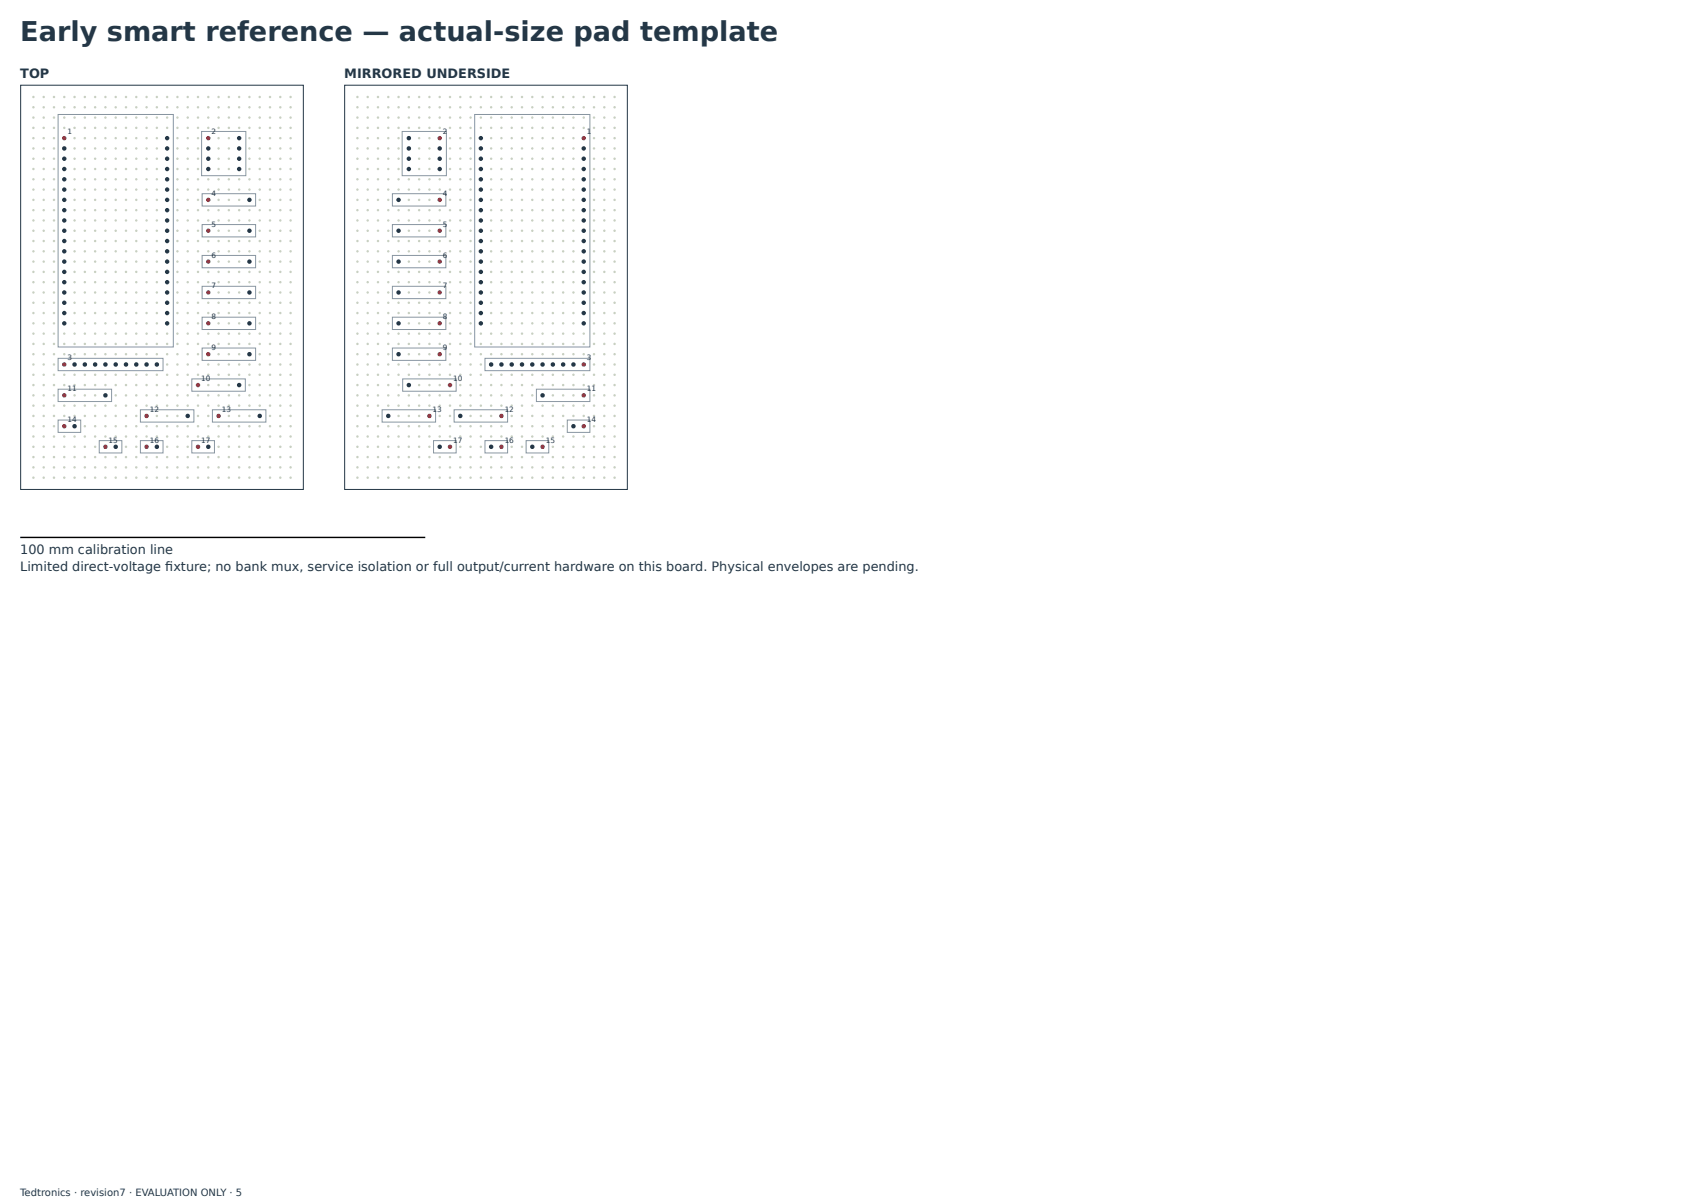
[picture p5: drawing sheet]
<svg xmlns="http://www.w3.org/2000/svg" width="420mm" height="297mm" viewBox="0 0 420 297" stroke-linecap="round" stroke-linejoin="round" font-family="sans-serif">
<defs><g id="words">
<text font-size="6.7" fill="#243746" x="5" y="10.1">Early smart reference — actual-size pad template</text>
<g font-size="3.2" fill="#243746">
<text x="5" y="19.2">TOP</text>
<text x="85" y="19.2">MIRRORED UNDERSIDE</text>
<text x="5" y="136.8">100 mm calibration line</text>
<text x="5" y="141">Limited direct-voltage f</text>
<text x="40.8" y="141">ixture; no bank mux, service isolation or full output/current hardware on this board. Physical envelopes are pending.</text>
</g>
<text font-size="2.5" fill="#243746" x="5" y="295.4">Tedtronics · revision7 · EVALUATION ONLY · 5</text>
<g font-size="1.8" fill="#243746">
<text x="16.7" y="33.1">1</text>
<text x="52.2" y="33.1">2</text>
<text x="109.4" y="33.1">2</text>
<text x="144.9" y="33.1">1</text>
<text x="52.2" y="48.3">4</text>
<text x="109.4" y="48.3">4</text>
<text x="52.2" y="56">5</text>
<text x="109.4" y="56">5</text>
<text x="52.2" y="63.6">6</text>
<text x="109.4" y="63.6">6</text>
<text x="52.2" y="71.2">7</text>
<text x="109.4" y="71.2">7</text>
<text x="52.2" y="78.8">8</text>
<text x="109.4" y="78.8">8</text>
<text x="16.7" y="89">3</text>
<text x="52.2" y="86.4">9</text>
<text x="109.4" y="86.4">9</text>
<text x="144.9" y="89">3</text>
<text x="49.7" y="94.1">10</text>
<text x="111.9" y="94.1">1</text>
<text x="113.1" y="94.1">0</text>
<text x="16.7" y="96.6">11</text>
<text x="37" y="101.7">12</text>
<text x="54.8" y="101.7">13</text>
<text x="106.8" y="101.7">1</text>
<text x="108" y="101.7">3</text>
<text x="124.6" y="101.7">1</text>
<text x="125.8" y="101.7">2</text>
<text x="144.9" y="96.6">1</text>
<text x="146.1" y="96.6">1</text>
<text x="16.7" y="104.2">14</text>
<text x="144.9" y="104.2">1</text>
<text x="146.1" y="104.2">4</text>
<text x="26.8" y="109.3">15</text>
<text x="37" y="109.3">16</text>
<text x="49.7" y="109.3">17</text>
<text x="111.9" y="109.3">1</text>
<text x="113.1" y="109.3">7</text>
<text x="124.6" y="109.3">1</text>
<text x="125.8" y="109.3">6</text>
<text x="134.8" y="109.3">1</text>
<text x="135.9" y="109.3">5</text>
</g>
</g></defs>
<path d="M5.1 21h69.8v99.8h-69.8z" fill="#fff" stroke="#243746" stroke-width=".25"/>
<g fill="#c8d0c1">
<circle cx="8.2" cy="23.9" r=".3"/>
<circle cx="10.8" cy="23.9" r=".3"/>
<circle cx="13.3" cy="23.9" r=".3"/>
<circle cx="15.9" cy="23.9" r=".3"/>
<circle cx="18.4" cy="23.9" r=".3"/>
<circle cx="20.9" cy="23.9" r=".3"/>
<circle cx="23.5" cy="23.9" r=".3"/>
<circle cx="26" cy="23.9" r=".3"/>
<circle cx="28.6" cy="23.9" r=".3"/>
<circle cx="31.1" cy="23.9" r=".3"/>
<circle cx="33.6" cy="23.9" r=".3"/>
<circle cx="36.2" cy="23.9" r=".3"/>
<circle cx="38.7" cy="23.9" r=".3"/>
<circle cx="41.3" cy="23.9" r=".3"/>
<circle cx="43.8" cy="23.9" r=".3"/>
<circle cx="46.3" cy="23.9" r=".3"/>
<circle cx="48.9" cy="23.9" r=".3"/>
<circle cx="51.4" cy="23.9" r=".3"/>
<circle cx="54" cy="23.9" r=".3"/>
<circle cx="56.5" cy="23.9" r=".3"/>
<circle cx="59" cy="23.9" r=".3"/>
<circle cx="61.6" cy="23.9" r=".3"/>
<circle cx="64.1" cy="23.9" r=".3"/>
<circle cx="66.7" cy="23.9" r=".3"/>
<circle cx="69.2" cy="23.9" r=".3"/>
<circle cx="71.7" cy="23.9" r=".3"/>
<circle cx="8.2" cy="26.5" r=".3"/>
<circle cx="10.8" cy="26.5" r=".3"/>
<circle cx="13.3" cy="26.5" r=".3"/>
<circle cx="15.9" cy="26.5" r=".3"/>
<circle cx="18.4" cy="26.5" r=".3"/>
<circle cx="20.9" cy="26.5" r=".3"/>
<circle cx="23.5" cy="26.5" r=".3"/>
<circle cx="26" cy="26.5" r=".3"/>
<circle cx="28.6" cy="26.5" r=".3"/>
<circle cx="31.1" cy="26.5" r=".3"/>
<circle cx="33.6" cy="26.5" r=".3"/>
<circle cx="36.2" cy="26.5" r=".3"/>
<circle cx="38.7" cy="26.5" r=".3"/>
<circle cx="41.3" cy="26.5" r=".3"/>
<circle cx="43.8" cy="26.5" r=".3"/>
<circle cx="46.3" cy="26.5" r=".3"/>
<circle cx="48.9" cy="26.5" r=".3"/>
<circle cx="51.4" cy="26.5" r=".3"/>
<circle cx="54" cy="26.5" r=".3"/>
<circle cx="56.5" cy="26.5" r=".3"/>
<circle cx="59" cy="26.5" r=".3"/>
<circle cx="61.6" cy="26.5" r=".3"/>
<circle cx="64.1" cy="26.5" r=".3"/>
<circle cx="66.7" cy="26.5" r=".3"/>
<circle cx="69.2" cy="26.5" r=".3"/>
<circle cx="71.7" cy="26.5" r=".3"/>
<circle cx="8.2" cy="29" r=".3"/>
<circle cx="10.8" cy="29" r=".3"/>
<circle cx="13.3" cy="29" r=".3"/>
<circle cx="15.9" cy="29" r=".3"/>
<circle cx="18.4" cy="29" r=".3"/>
<circle cx="20.9" cy="29" r=".3"/>
<circle cx="23.5" cy="29" r=".3"/>
<circle cx="26" cy="29" r=".3"/>
<circle cx="28.6" cy="29" r=".3"/>
<circle cx="31.1" cy="29" r=".3"/>
<circle cx="33.6" cy="29" r=".3"/>
<circle cx="36.2" cy="29" r=".3"/>
<circle cx="38.7" cy="29" r=".3"/>
<circle cx="41.3" cy="29" r=".3"/>
<circle cx="43.8" cy="29" r=".3"/>
<circle cx="46.3" cy="29" r=".3"/>
<circle cx="48.9" cy="29" r=".3"/>
<circle cx="51.4" cy="29" r=".3"/>
<circle cx="54" cy="29" r=".3"/>
<circle cx="56.5" cy="29" r=".3"/>
<circle cx="59" cy="29" r=".3"/>
<circle cx="61.6" cy="29" r=".3"/>
<circle cx="64.1" cy="29" r=".3"/>
<circle cx="66.7" cy="29" r=".3"/>
<circle cx="69.2" cy="29" r=".3"/>
<circle cx="71.7" cy="29" r=".3"/>
<circle cx="8.2" cy="31.6" r=".3"/>
<circle cx="10.8" cy="31.6" r=".3"/>
<circle cx="13.3" cy="31.6" r=".3"/>
<circle cx="15.9" cy="31.6" r=".3"/>
<circle cx="18.4" cy="31.6" r=".3"/>
<circle cx="20.9" cy="31.6" r=".3"/>
<circle cx="23.5" cy="31.6" r=".3"/>
<circle cx="26" cy="31.6" r=".3"/>
<circle cx="28.6" cy="31.6" r=".3"/>
<circle cx="31.1" cy="31.6" r=".3"/>
<circle cx="33.6" cy="31.6" r=".3"/>
<circle cx="36.2" cy="31.6" r=".3"/>
<circle cx="38.7" cy="31.6" r=".3"/>
<circle cx="41.3" cy="31.6" r=".3"/>
<circle cx="43.8" cy="31.6" r=".3"/>
<circle cx="46.3" cy="31.6" r=".3"/>
<circle cx="48.9" cy="31.6" r=".3"/>
<circle cx="51.4" cy="31.6" r=".3"/>
<circle cx="54" cy="31.6" r=".3"/>
<circle cx="56.5" cy="31.6" r=".3"/>
<circle cx="59" cy="31.6" r=".3"/>
<circle cx="61.6" cy="31.6" r=".3"/>
<circle cx="64.1" cy="31.6" r=".3"/>
<circle cx="66.7" cy="31.6" r=".3"/>
<circle cx="69.2" cy="31.6" r=".3"/>
<circle cx="71.7" cy="31.6" r=".3"/>
<circle cx="8.2" cy="34.1" r=".3"/>
<circle cx="10.8" cy="34.1" r=".3"/>
<circle cx="13.3" cy="34.1" r=".3"/>
<circle cx="15.9" cy="34.1" r=".3"/>
<circle cx="18.4" cy="34.1" r=".3"/>
<circle cx="20.9" cy="34.1" r=".3"/>
<circle cx="23.5" cy="34.1" r=".3"/>
<circle cx="26" cy="34.1" r=".3"/>
<circle cx="28.6" cy="34.1" r=".3"/>
<circle cx="31.1" cy="34.1" r=".3"/>
<circle cx="33.6" cy="34.1" r=".3"/>
<circle cx="36.2" cy="34.1" r=".3"/>
<circle cx="38.7" cy="34.1" r=".3"/>
<circle cx="41.3" cy="34.1" r=".3"/>
<circle cx="43.8" cy="34.1" r=".3"/>
<circle cx="46.3" cy="34.1" r=".3"/>
<circle cx="48.9" cy="34.1" r=".3"/>
<circle cx="51.4" cy="34.1" r=".3"/>
<circle cx="54" cy="34.1" r=".3"/>
<circle cx="56.5" cy="34.1" r=".3"/>
<circle cx="59" cy="34.1" r=".3"/>
<circle cx="61.6" cy="34.1" r=".3"/>
<circle cx="64.1" cy="34.1" r=".3"/>
<circle cx="66.7" cy="34.1" r=".3"/>
<circle cx="69.2" cy="34.1" r=".3"/>
<circle cx="71.7" cy="34.1" r=".3"/>
<circle cx="8.2" cy="36.6" r=".3"/>
<circle cx="10.8" cy="36.6" r=".3"/>
<circle cx="13.3" cy="36.6" r=".3"/>
<circle cx="15.9" cy="36.6" r=".3"/>
<circle cx="18.4" cy="36.6" r=".3"/>
<circle cx="20.9" cy="36.6" r=".3"/>
<circle cx="23.5" cy="36.6" r=".3"/>
<circle cx="26" cy="36.6" r=".3"/>
<circle cx="28.6" cy="36.6" r=".3"/>
<circle cx="31.1" cy="36.6" r=".3"/>
<circle cx="33.6" cy="36.6" r=".3"/>
<circle cx="36.2" cy="36.6" r=".3"/>
<circle cx="38.7" cy="36.6" r=".3"/>
<circle cx="41.3" cy="36.6" r=".3"/>
<circle cx="43.8" cy="36.6" r=".3"/>
<circle cx="46.3" cy="36.6" r=".3"/>
<circle cx="48.9" cy="36.6" r=".3"/>
<circle cx="51.4" cy="36.6" r=".3"/>
<circle cx="54" cy="36.6" r=".3"/>
<circle cx="56.5" cy="36.6" r=".3"/>
<circle cx="59" cy="36.6" r=".3"/>
<circle cx="61.6" cy="36.6" r=".3"/>
<circle cx="64.1" cy="36.6" r=".3"/>
<circle cx="66.7" cy="36.6" r=".3"/>
<circle cx="69.2" cy="36.6" r=".3"/>
<circle cx="71.7" cy="36.6" r=".3"/>
<circle cx="8.2" cy="39.2" r=".3"/>
<circle cx="10.8" cy="39.2" r=".3"/>
<circle cx="13.3" cy="39.2" r=".3"/>
<circle cx="15.9" cy="39.2" r=".3"/>
<circle cx="18.4" cy="39.2" r=".3"/>
<circle cx="20.9" cy="39.2" r=".3"/>
<circle cx="23.5" cy="39.2" r=".3"/>
<circle cx="26" cy="39.2" r=".3"/>
<circle cx="28.6" cy="39.2" r=".3"/>
<circle cx="31.1" cy="39.2" r=".3"/>
<circle cx="33.6" cy="39.2" r=".3"/>
<circle cx="36.2" cy="39.2" r=".3"/>
<circle cx="38.7" cy="39.2" r=".3"/>
<circle cx="41.3" cy="39.2" r=".3"/>
<circle cx="43.8" cy="39.2" r=".3"/>
<circle cx="46.3" cy="39.2" r=".3"/>
<circle cx="48.9" cy="39.2" r=".3"/>
<circle cx="51.4" cy="39.2" r=".3"/>
<circle cx="54" cy="39.2" r=".3"/>
<circle cx="56.5" cy="39.2" r=".3"/>
<circle cx="59" cy="39.2" r=".3"/>
<circle cx="61.6" cy="39.2" r=".3"/>
<circle cx="64.1" cy="39.2" r=".3"/>
<circle cx="66.7" cy="39.2" r=".3"/>
<circle cx="69.2" cy="39.2" r=".3"/>
<circle cx="71.7" cy="39.2" r=".3"/>
<circle cx="8.2" cy="41.7" r=".3"/>
<circle cx="10.8" cy="41.7" r=".3"/>
<circle cx="13.3" cy="41.7" r=".3"/>
<circle cx="15.9" cy="41.7" r=".3"/>
<circle cx="18.4" cy="41.7" r=".3"/>
<circle cx="20.9" cy="41.7" r=".3"/>
<circle cx="23.5" cy="41.7" r=".3"/>
<circle cx="26" cy="41.7" r=".3"/>
<circle cx="28.6" cy="41.7" r=".3"/>
<circle cx="31.1" cy="41.7" r=".3"/>
<circle cx="33.6" cy="41.7" r=".3"/>
<circle cx="36.2" cy="41.7" r=".3"/>
<circle cx="38.7" cy="41.7" r=".3"/>
<circle cx="41.3" cy="41.7" r=".3"/>
<circle cx="43.8" cy="41.7" r=".3"/>
<circle cx="46.3" cy="41.7" r=".3"/>
<circle cx="48.9" cy="41.7" r=".3"/>
<circle cx="51.4" cy="41.7" r=".3"/>
<circle cx="54" cy="41.7" r=".3"/>
<circle cx="56.5" cy="41.7" r=".3"/>
<circle cx="59" cy="41.7" r=".3"/>
<circle cx="61.6" cy="41.7" r=".3"/>
<circle cx="64.1" cy="41.7" r=".3"/>
<circle cx="66.7" cy="41.7" r=".3"/>
<circle cx="69.2" cy="41.7" r=".3"/>
<circle cx="71.7" cy="41.7" r=".3"/>
<circle cx="8.2" cy="44.3" r=".3"/>
<circle cx="10.8" cy="44.3" r=".3"/>
<circle cx="13.3" cy="44.3" r=".3"/>
<circle cx="15.9" cy="44.3" r=".3"/>
<circle cx="18.4" cy="44.3" r=".3"/>
<circle cx="20.9" cy="44.3" r=".3"/>
<circle cx="23.5" cy="44.3" r=".3"/>
<circle cx="26" cy="44.3" r=".3"/>
<circle cx="28.6" cy="44.3" r=".3"/>
<circle cx="31.1" cy="44.3" r=".3"/>
<circle cx="33.6" cy="44.3" r=".3"/>
<circle cx="36.2" cy="44.3" r=".3"/>
<circle cx="38.7" cy="44.3" r=".3"/>
<circle cx="41.3" cy="44.3" r=".3"/>
<circle cx="43.8" cy="44.3" r=".3"/>
<circle cx="46.3" cy="44.3" r=".3"/>
<circle cx="48.9" cy="44.3" r=".3"/>
<circle cx="51.4" cy="44.3" r=".3"/>
<circle cx="54" cy="44.3" r=".3"/>
<circle cx="56.5" cy="44.3" r=".3"/>
<circle cx="59" cy="44.3" r=".3"/>
<circle cx="61.6" cy="44.3" r=".3"/>
<circle cx="64.1" cy="44.3" r=".3"/>
<circle cx="66.7" cy="44.3" r=".3"/>
<circle cx="69.2" cy="44.3" r=".3"/>
<circle cx="71.7" cy="44.3" r=".3"/>
<circle cx="8.2" cy="46.8" r=".3"/>
<circle cx="10.8" cy="46.8" r=".3"/>
<circle cx="13.3" cy="46.8" r=".3"/>
<circle cx="15.9" cy="46.8" r=".3"/>
<circle cx="18.4" cy="46.8" r=".3"/>
<circle cx="20.9" cy="46.8" r=".3"/>
<circle cx="23.5" cy="46.8" r=".3"/>
<circle cx="26" cy="46.8" r=".3"/>
<circle cx="28.6" cy="46.8" r=".3"/>
<circle cx="31.1" cy="46.8" r=".3"/>
<circle cx="33.6" cy="46.8" r=".3"/>
<circle cx="36.2" cy="46.8" r=".3"/>
<circle cx="38.7" cy="46.8" r=".3"/>
<circle cx="41.3" cy="46.8" r=".3"/>
<circle cx="43.8" cy="46.8" r=".3"/>
<circle cx="46.3" cy="46.8" r=".3"/>
<circle cx="48.9" cy="46.8" r=".3"/>
<circle cx="51.4" cy="46.8" r=".3"/>
<circle cx="54" cy="46.8" r=".3"/>
<circle cx="56.5" cy="46.8" r=".3"/>
<circle cx="59" cy="46.8" r=".3"/>
<circle cx="61.6" cy="46.8" r=".3"/>
<circle cx="64.1" cy="46.8" r=".3"/>
<circle cx="66.7" cy="46.8" r=".3"/>
<circle cx="69.2" cy="46.8" r=".3"/>
<circle cx="71.7" cy="46.8" r=".3"/>
<circle cx="8.2" cy="49.3" r=".3"/>
<circle cx="10.8" cy="49.3" r=".3"/>
<circle cx="13.3" cy="49.3" r=".3"/>
<circle cx="15.9" cy="49.3" r=".3"/>
<circle cx="18.4" cy="49.3" r=".3"/>
<circle cx="20.9" cy="49.3" r=".3"/>
<circle cx="23.5" cy="49.3" r=".3"/>
<circle cx="26" cy="49.3" r=".3"/>
<circle cx="28.6" cy="49.3" r=".3"/>
<circle cx="31.1" cy="49.3" r=".3"/>
<circle cx="33.6" cy="49.3" r=".3"/>
<circle cx="36.2" cy="49.3" r=".3"/>
<circle cx="38.7" cy="49.3" r=".3"/>
<circle cx="41.3" cy="49.3" r=".3"/>
<circle cx="43.8" cy="49.3" r=".3"/>
<circle cx="46.3" cy="49.3" r=".3"/>
<circle cx="48.9" cy="49.3" r=".3"/>
<circle cx="51.4" cy="49.3" r=".3"/>
<circle cx="54" cy="49.3" r=".3"/>
<circle cx="56.5" cy="49.3" r=".3"/>
<circle cx="59" cy="49.3" r=".3"/>
<circle cx="61.6" cy="49.3" r=".3"/>
<circle cx="64.1" cy="49.3" r=".3"/>
<circle cx="66.7" cy="49.3" r=".3"/>
<circle cx="69.2" cy="49.3" r=".3"/>
<circle cx="71.7" cy="49.3" r=".3"/>
<circle cx="8.2" cy="51.9" r=".3"/>
<circle cx="10.8" cy="51.9" r=".3"/>
<circle cx="13.3" cy="51.9" r=".3"/>
<circle cx="15.9" cy="51.9" r=".3"/>
<circle cx="18.4" cy="51.9" r=".3"/>
<circle cx="20.9" cy="51.9" r=".3"/>
<circle cx="23.5" cy="51.9" r=".3"/>
<circle cx="26" cy="51.9" r=".3"/>
<circle cx="28.6" cy="51.9" r=".3"/>
<circle cx="31.1" cy="51.9" r=".3"/>
<circle cx="33.6" cy="51.9" r=".3"/>
<circle cx="36.2" cy="51.9" r=".3"/>
<circle cx="38.7" cy="51.9" r=".3"/>
<circle cx="41.3" cy="51.9" r=".3"/>
<circle cx="43.8" cy="51.9" r=".3"/>
<circle cx="46.3" cy="51.9" r=".3"/>
<circle cx="48.9" cy="51.9" r=".3"/>
<circle cx="51.4" cy="51.9" r=".3"/>
<circle cx="54" cy="51.9" r=".3"/>
<circle cx="56.5" cy="51.9" r=".3"/>
<circle cx="59" cy="51.9" r=".3"/>
<circle cx="61.6" cy="51.9" r=".3"/>
<circle cx="64.1" cy="51.9" r=".3"/>
<circle cx="66.7" cy="51.9" r=".3"/>
<circle cx="69.2" cy="51.9" r=".3"/>
<circle cx="71.7" cy="51.9" r=".3"/>
<circle cx="8.2" cy="54.4" r=".3"/>
<circle cx="10.8" cy="54.4" r=".3"/>
<circle cx="13.3" cy="54.4" r=".3"/>
<circle cx="15.9" cy="54.4" r=".3"/>
<circle cx="18.4" cy="54.4" r=".3"/>
<circle cx="20.9" cy="54.4" r=".3"/>
<circle cx="23.5" cy="54.4" r=".3"/>
<circle cx="26" cy="54.4" r=".3"/>
<circle cx="28.6" cy="54.4" r=".3"/>
<circle cx="31.1" cy="54.4" r=".3"/>
<circle cx="33.6" cy="54.4" r=".3"/>
<circle cx="36.2" cy="54.4" r=".3"/>
<circle cx="38.7" cy="54.4" r=".3"/>
<circle cx="41.3" cy="54.4" r=".3"/>
<circle cx="43.8" cy="54.4" r=".3"/>
<circle cx="46.3" cy="54.4" r=".3"/>
<circle cx="48.9" cy="54.4" r=".3"/>
<circle cx="51.4" cy="54.4" r=".3"/>
<circle cx="54" cy="54.4" r=".3"/>
<circle cx="56.5" cy="54.4" r=".3"/>
<circle cx="59" cy="54.4" r=".3"/>
<circle cx="61.6" cy="54.4" r=".3"/>
<circle cx="64.1" cy="54.4" r=".3"/>
<circle cx="66.7" cy="54.4" r=".3"/>
<circle cx="69.2" cy="54.4" r=".3"/>
<circle cx="71.7" cy="54.4" r=".3"/>
<circle cx="8.2" cy="57" r=".3"/>
<circle cx="10.8" cy="57" r=".3"/>
<circle cx="13.3" cy="57" r=".3"/>
<circle cx="15.9" cy="57" r=".3"/>
<circle cx="18.4" cy="57" r=".3"/>
<circle cx="20.9" cy="57" r=".3"/>
<circle cx="23.5" cy="57" r=".3"/>
<circle cx="26" cy="57" r=".3"/>
<circle cx="28.6" cy="57" r=".3"/>
<circle cx="31.1" cy="57" r=".3"/>
<circle cx="33.6" cy="57" r=".3"/>
<circle cx="36.2" cy="57" r=".3"/>
<circle cx="38.7" cy="57" r=".3"/>
<circle cx="41.3" cy="57" r=".3"/>
<circle cx="43.8" cy="57" r=".3"/>
<circle cx="46.3" cy="57" r=".3"/>
<circle cx="48.9" cy="57" r=".3"/>
<circle cx="51.4" cy="57" r=".3"/>
<circle cx="54" cy="57" r=".3"/>
<circle cx="56.5" cy="57" r=".3"/>
<circle cx="59" cy="57" r=".3"/>
<circle cx="61.6" cy="57" r=".3"/>
<circle cx="64.1" cy="57" r=".3"/>
<circle cx="66.7" cy="57" r=".3"/>
<circle cx="69.2" cy="57" r=".3"/>
<circle cx="71.7" cy="57" r=".3"/>
<circle cx="8.2" cy="59.5" r=".3"/>
<circle cx="10.8" cy="59.5" r=".3"/>
<circle cx="13.3" cy="59.5" r=".3"/>
<circle cx="15.9" cy="59.5" r=".3"/>
<circle cx="18.4" cy="59.5" r=".3"/>
<circle cx="20.9" cy="59.5" r=".3"/>
<circle cx="23.5" cy="59.5" r=".3"/>
<circle cx="26" cy="59.5" r=".3"/>
<circle cx="28.6" cy="59.5" r=".3"/>
<circle cx="31.1" cy="59.5" r=".3"/>
<circle cx="33.6" cy="59.5" r=".3"/>
<circle cx="36.2" cy="59.5" r=".3"/>
<circle cx="38.7" cy="59.5" r=".3"/>
<circle cx="41.3" cy="59.5" r=".3"/>
<circle cx="43.8" cy="59.5" r=".3"/>
<circle cx="46.3" cy="59.5" r=".3"/>
<circle cx="48.9" cy="59.5" r=".3"/>
<circle cx="51.4" cy="59.5" r=".3"/>
<circle cx="54" cy="59.5" r=".3"/>
<circle cx="56.5" cy="59.5" r=".3"/>
<circle cx="59" cy="59.5" r=".3"/>
<circle cx="61.6" cy="59.5" r=".3"/>
<circle cx="64.1" cy="59.5" r=".3"/>
<circle cx="66.7" cy="59.5" r=".3"/>
<circle cx="69.2" cy="59.5" r=".3"/>
<circle cx="71.7" cy="59.5" r=".3"/>
<circle cx="8.2" cy="62" r=".3"/>
<circle cx="10.8" cy="62" r=".3"/>
<circle cx="13.3" cy="62" r=".3"/>
<circle cx="15.9" cy="62" r=".3"/>
<circle cx="18.4" cy="62" r=".3"/>
<circle cx="20.9" cy="62" r=".3"/>
<circle cx="23.5" cy="62" r=".3"/>
<circle cx="26" cy="62" r=".3"/>
<circle cx="28.6" cy="62" r=".3"/>
<circle cx="31.1" cy="62" r=".3"/>
<circle cx="33.6" cy="62" r=".3"/>
<circle cx="36.2" cy="62" r=".3"/>
<circle cx="38.7" cy="62" r=".3"/>
<circle cx="41.3" cy="62" r=".3"/>
<circle cx="43.8" cy="62" r=".3"/>
<circle cx="46.3" cy="62" r=".3"/>
<circle cx="48.9" cy="62" r=".3"/>
<circle cx="51.4" cy="62" r=".3"/>
<circle cx="54" cy="62" r=".3"/>
<circle cx="56.5" cy="62" r=".3"/>
<circle cx="59" cy="62" r=".3"/>
<circle cx="61.6" cy="62" r=".3"/>
<circle cx="64.1" cy="62" r=".3"/>
<circle cx="66.7" cy="62" r=".3"/>
<circle cx="69.2" cy="62" r=".3"/>
<circle cx="71.7" cy="62" r=".3"/>
<circle cx="8.2" cy="64.6" r=".3"/>
<circle cx="10.8" cy="64.6" r=".3"/>
<circle cx="13.3" cy="64.6" r=".3"/>
<circle cx="15.9" cy="64.6" r=".3"/>
<circle cx="18.4" cy="64.6" r=".3"/>
<circle cx="20.9" cy="64.6" r=".3"/>
<circle cx="23.5" cy="64.6" r=".3"/>
<circle cx="26" cy="64.6" r=".3"/>
<circle cx="28.6" cy="64.6" r=".3"/>
<circle cx="31.1" cy="64.6" r=".3"/>
<circle cx="33.6" cy="64.6" r=".3"/>
<circle cx="36.2" cy="64.6" r=".3"/>
<circle cx="38.7" cy="64.6" r=".3"/>
<circle cx="41.3" cy="64.6" r=".3"/>
<circle cx="43.8" cy="64.6" r=".3"/>
<circle cx="46.3" cy="64.6" r=".3"/>
<circle cx="48.9" cy="64.6" r=".3"/>
<circle cx="51.4" cy="64.6" r=".3"/>
<circle cx="54" cy="64.6" r=".3"/>
<circle cx="56.5" cy="64.6" r=".3"/>
<circle cx="59" cy="64.6" r=".3"/>
<circle cx="61.6" cy="64.6" r=".3"/>
<circle cx="64.1" cy="64.6" r=".3"/>
<circle cx="66.7" cy="64.6" r=".3"/>
<circle cx="69.2" cy="64.6" r=".3"/>
<circle cx="71.7" cy="64.6" r=".3"/>
<circle cx="8.2" cy="67.1" r=".3"/>
<circle cx="10.8" cy="67.1" r=".3"/>
<circle cx="13.3" cy="67.1" r=".3"/>
<circle cx="15.9" cy="67.1" r=".3"/>
<circle cx="18.4" cy="67.1" r=".3"/>
<circle cx="20.9" cy="67.1" r=".3"/>
<circle cx="23.5" cy="67.1" r=".3"/>
<circle cx="26" cy="67.1" r=".3"/>
<circle cx="28.6" cy="67.1" r=".3"/>
<circle cx="31.1" cy="67.1" r=".3"/>
<circle cx="33.6" cy="67.1" r=".3"/>
<circle cx="36.2" cy="67.1" r=".3"/>
<circle cx="38.7" cy="67.1" r=".3"/>
<circle cx="41.3" cy="67.1" r=".3"/>
<circle cx="43.8" cy="67.1" r=".3"/>
<circle cx="46.3" cy="67.1" r=".3"/>
<circle cx="48.9" cy="67.1" r=".3"/>
<circle cx="51.4" cy="67.1" r=".3"/>
<circle cx="54" cy="67.1" r=".3"/>
<circle cx="56.5" cy="67.1" r=".3"/>
<circle cx="59" cy="67.1" r=".3"/>
<circle cx="61.6" cy="67.1" r=".3"/>
<circle cx="64.1" cy="67.1" r=".3"/>
<circle cx="66.7" cy="67.1" r=".3"/>
<circle cx="69.2" cy="67.1" r=".3"/>
<circle cx="71.7" cy="67.1" r=".3"/>
<circle cx="8.2" cy="69.7" r=".3"/>
<circle cx="10.8" cy="69.7" r=".3"/>
<circle cx="13.3" cy="69.7" r=".3"/>
<circle cx="15.9" cy="69.7" r=".3"/>
<circle cx="18.4" cy="69.7" r=".3"/>
<circle cx="20.9" cy="69.7" r=".3"/>
<circle cx="23.5" cy="69.7" r=".3"/>
<circle cx="26" cy="69.7" r=".3"/>
<circle cx="28.6" cy="69.7" r=".3"/>
<circle cx="31.1" cy="69.7" r=".3"/>
<circle cx="33.6" cy="69.7" r=".3"/>
<circle cx="36.2" cy="69.7" r=".3"/>
<circle cx="38.7" cy="69.7" r=".3"/>
<circle cx="41.3" cy="69.7" r=".3"/>
<circle cx="43.8" cy="69.7" r=".3"/>
<circle cx="46.3" cy="69.7" r=".3"/>
<circle cx="48.9" cy="69.7" r=".3"/>
<circle cx="51.4" cy="69.7" r=".3"/>
<circle cx="54" cy="69.7" r=".3"/>
<circle cx="56.5" cy="69.7" r=".3"/>
<circle cx="59" cy="69.7" r=".3"/>
<circle cx="61.6" cy="69.7" r=".3"/>
<circle cx="64.1" cy="69.7" r=".3"/>
<circle cx="66.7" cy="69.7" r=".3"/>
<circle cx="69.2" cy="69.7" r=".3"/>
<circle cx="71.7" cy="69.7" r=".3"/>
<circle cx="8.2" cy="72.2" r=".3"/>
<circle cx="10.8" cy="72.2" r=".3"/>
<circle cx="13.3" cy="72.2" r=".3"/>
<circle cx="15.9" cy="72.2" r=".3"/>
<circle cx="18.4" cy="72.2" r=".3"/>
<circle cx="20.9" cy="72.2" r=".3"/>
<circle cx="23.5" cy="72.2" r=".3"/>
<circle cx="26" cy="72.2" r=".3"/>
<circle cx="28.6" cy="72.2" r=".3"/>
<circle cx="31.1" cy="72.2" r=".3"/>
<circle cx="33.6" cy="72.2" r=".3"/>
<circle cx="36.2" cy="72.2" r=".3"/>
<circle cx="38.7" cy="72.2" r=".3"/>
<circle cx="41.3" cy="72.2" r=".3"/>
<circle cx="43.8" cy="72.2" r=".3"/>
<circle cx="46.3" cy="72.2" r=".3"/>
<circle cx="48.9" cy="72.2" r=".3"/>
<circle cx="51.4" cy="72.2" r=".3"/>
<circle cx="54" cy="72.2" r=".3"/>
<circle cx="56.5" cy="72.2" r=".3"/>
<circle cx="59" cy="72.2" r=".3"/>
<circle cx="61.6" cy="72.2" r=".3"/>
<circle cx="64.1" cy="72.2" r=".3"/>
<circle cx="66.7" cy="72.2" r=".3"/>
<circle cx="69.2" cy="72.2" r=".3"/>
<circle cx="71.7" cy="72.2" r=".3"/>
<circle cx="8.2" cy="74.7" r=".3"/>
<circle cx="10.8" cy="74.7" r=".3"/>
<circle cx="13.3" cy="74.7" r=".3"/>
<circle cx="15.9" cy="74.7" r=".3"/>
<circle cx="18.4" cy="74.7" r=".3"/>
<circle cx="20.9" cy="74.7" r=".3"/>
<circle cx="23.5" cy="74.7" r=".3"/>
<circle cx="26" cy="74.7" r=".3"/>
<circle cx="28.6" cy="74.7" r=".3"/>
<circle cx="31.1" cy="74.7" r=".3"/>
<circle cx="33.6" cy="74.7" r=".3"/>
<circle cx="36.2" cy="74.7" r=".3"/>
<circle cx="38.7" cy="74.7" r=".3"/>
<circle cx="41.3" cy="74.7" r=".3"/>
<circle cx="43.8" cy="74.7" r=".3"/>
<circle cx="46.3" cy="74.7" r=".3"/>
<circle cx="48.9" cy="74.7" r=".3"/>
<circle cx="51.4" cy="74.7" r=".3"/>
<circle cx="54" cy="74.7" r=".3"/>
<circle cx="56.5" cy="74.7" r=".3"/>
<circle cx="59" cy="74.7" r=".3"/>
<circle cx="61.6" cy="74.7" r=".3"/>
<circle cx="64.1" cy="74.7" r=".3"/>
<circle cx="66.7" cy="74.7" r=".3"/>
<circle cx="69.2" cy="74.7" r=".3"/>
<circle cx="71.7" cy="74.7" r=".3"/>
<circle cx="8.2" cy="77.3" r=".3"/>
<circle cx="10.8" cy="77.3" r=".3"/>
<circle cx="13.3" cy="77.3" r=".3"/>
<circle cx="15.9" cy="77.3" r=".3"/>
<circle cx="18.4" cy="77.3" r=".3"/>
<circle cx="20.9" cy="77.3" r=".3"/>
<circle cx="23.5" cy="77.3" r=".3"/>
<circle cx="26" cy="77.3" r=".3"/>
<circle cx="28.6" cy="77.3" r=".3"/>
<circle cx="31.1" cy="77.3" r=".3"/>
<circle cx="33.6" cy="77.3" r=".3"/>
<circle cx="36.2" cy="77.3" r=".3"/>
<circle cx="38.7" cy="77.3" r=".3"/>
<circle cx="41.3" cy="77.3" r=".3"/>
<circle cx="43.8" cy="77.3" r=".3"/>
<circle cx="46.3" cy="77.3" r=".3"/>
<circle cx="48.9" cy="77.3" r=".3"/>
<circle cx="51.4" cy="77.3" r=".3"/>
<circle cx="54" cy="77.3" r=".3"/>
<circle cx="56.5" cy="77.3" r=".3"/>
<circle cx="59" cy="77.3" r=".3"/>
<circle cx="61.6" cy="77.3" r=".3"/>
<circle cx="64.1" cy="77.3" r=".3"/>
<circle cx="66.7" cy="77.3" r=".3"/>
<circle cx="69.2" cy="77.3" r=".3"/>
<circle cx="71.7" cy="77.3" r=".3"/>
<circle cx="8.2" cy="79.8" r=".3"/>
<circle cx="10.8" cy="79.8" r=".3"/>
<circle cx="13.3" cy="79.8" r=".3"/>
<circle cx="15.9" cy="79.8" r=".3"/>
<circle cx="18.4" cy="79.8" r=".3"/>
<circle cx="20.9" cy="79.8" r=".3"/>
<circle cx="23.5" cy="79.8" r=".3"/>
<circle cx="26" cy="79.8" r=".3"/>
<circle cx="28.6" cy="79.8" r=".3"/>
<circle cx="31.1" cy="79.8" r=".3"/>
<circle cx="33.6" cy="79.8" r=".3"/>
<circle cx="36.2" cy="79.8" r=".3"/>
<circle cx="38.7" cy="79.8" r=".3"/>
<circle cx="41.3" cy="79.8" r=".3"/>
<circle cx="43.8" cy="79.8" r=".3"/>
<circle cx="46.3" cy="79.8" r=".3"/>
<circle cx="48.9" cy="79.8" r=".3"/>
<circle cx="51.4" cy="79.8" r=".3"/>
<circle cx="54" cy="79.8" r=".3"/>
<circle cx="56.5" cy="79.8" r=".3"/>
<circle cx="59" cy="79.8" r=".3"/>
<circle cx="61.6" cy="79.8" r=".3"/>
<circle cx="64.1" cy="79.8" r=".3"/>
<circle cx="66.7" cy="79.8" r=".3"/>
<circle cx="69.2" cy="79.8" r=".3"/>
<circle cx="71.7" cy="79.8" r=".3"/>
<circle cx="8.2" cy="82.4" r=".3"/>
<circle cx="10.8" cy="82.4" r=".3"/>
<circle cx="13.3" cy="82.4" r=".3"/>
<circle cx="15.9" cy="82.4" r=".3"/>
<circle cx="18.4" cy="82.4" r=".3"/>
<circle cx="20.9" cy="82.4" r=".3"/>
<circle cx="23.5" cy="82.4" r=".3"/>
<circle cx="26" cy="82.4" r=".3"/>
<circle cx="28.6" cy="82.4" r=".3"/>
<circle cx="31.1" cy="82.4" r=".3"/>
<circle cx="33.6" cy="82.4" r=".3"/>
<circle cx="36.2" cy="82.4" r=".3"/>
<circle cx="38.7" cy="82.4" r=".3"/>
<circle cx="41.3" cy="82.4" r=".3"/>
<circle cx="43.8" cy="82.4" r=".3"/>
<circle cx="46.3" cy="82.4" r=".3"/>
<circle cx="48.9" cy="82.4" r=".3"/>
<circle cx="51.4" cy="82.4" r=".3"/>
<circle cx="54" cy="82.4" r=".3"/>
<circle cx="56.5" cy="82.4" r=".3"/>
<circle cx="59" cy="82.4" r=".3"/>
<circle cx="61.6" cy="82.4" r=".3"/>
<circle cx="64.1" cy="82.4" r=".3"/>
<circle cx="66.7" cy="82.4" r=".3"/>
<circle cx="69.2" cy="82.4" r=".3"/>
<circle cx="71.7" cy="82.4" r=".3"/>
<circle cx="8.2" cy="84.9" r=".3"/>
<circle cx="10.8" cy="84.9" r=".3"/>
<circle cx="13.3" cy="84.9" r=".3"/>
<circle cx="15.9" cy="84.9" r=".3"/>
<circle cx="18.4" cy="84.9" r=".3"/>
<circle cx="20.9" cy="84.9" r=".3"/>
<circle cx="23.5" cy="84.9" r=".3"/>
<circle cx="26" cy="84.9" r=".3"/>
<circle cx="28.6" cy="84.9" r=".3"/>
<circle cx="31.1" cy="84.9" r=".3"/>
<circle cx="33.6" cy="84.9" r=".3"/>
<circle cx="36.2" cy="84.9" r=".3"/>
<circle cx="38.7" cy="84.9" r=".3"/>
<circle cx="41.3" cy="84.9" r=".3"/>
<circle cx="43.8" cy="84.9" r=".3"/>
<circle cx="46.3" cy="84.9" r=".3"/>
<circle cx="48.9" cy="84.9" r=".3"/>
<circle cx="51.4" cy="84.9" r=".3"/>
<circle cx="54" cy="84.9" r=".3"/>
<circle cx="56.5" cy="84.9" r=".3"/>
<circle cx="59" cy="84.9" r=".3"/>
<circle cx="61.6" cy="84.9" r=".3"/>
<circle cx="64.1" cy="84.9" r=".3"/>
<circle cx="66.7" cy="84.9" r=".3"/>
<circle cx="69.2" cy="84.9" r=".3"/>
<circle cx="71.7" cy="84.9" r=".3"/>
<circle cx="8.2" cy="87.4" r=".3"/>
<circle cx="10.8" cy="87.4" r=".3"/>
<circle cx="13.3" cy="87.4" r=".3"/>
<circle cx="15.9" cy="87.4" r=".3"/>
<circle cx="18.4" cy="87.4" r=".3"/>
<circle cx="20.9" cy="87.4" r=".3"/>
<circle cx="23.5" cy="87.4" r=".3"/>
<circle cx="26" cy="87.4" r=".3"/>
<circle cx="28.6" cy="87.4" r=".3"/>
<circle cx="31.1" cy="87.4" r=".3"/>
<circle cx="33.6" cy="87.4" r=".3"/>
<circle cx="36.2" cy="87.4" r=".3"/>
<circle cx="38.7" cy="87.4" r=".3"/>
<circle cx="41.3" cy="87.4" r=".3"/>
<circle cx="43.8" cy="87.4" r=".3"/>
<circle cx="46.3" cy="87.4" r=".3"/>
<circle cx="48.9" cy="87.4" r=".3"/>
<circle cx="51.4" cy="87.4" r=".3"/>
<circle cx="54" cy="87.4" r=".3"/>
<circle cx="56.5" cy="87.4" r=".3"/>
<circle cx="59" cy="87.4" r=".3"/>
<circle cx="61.6" cy="87.4" r=".3"/>
<circle cx="64.1" cy="87.4" r=".3"/>
<circle cx="66.7" cy="87.4" r=".3"/>
<circle cx="69.2" cy="87.4" r=".3"/>
<circle cx="71.7" cy="87.4" r=".3"/>
<circle cx="8.2" cy="90" r=".3"/>
<circle cx="10.8" cy="90" r=".3"/>
<circle cx="13.3" cy="90" r=".3"/>
<circle cx="15.9" cy="90" r=".3"/>
<circle cx="18.4" cy="90" r=".3"/>
<circle cx="20.9" cy="90" r=".3"/>
<circle cx="23.5" cy="90" r=".3"/>
<circle cx="26" cy="90" r=".3"/>
<circle cx="28.6" cy="90" r=".3"/>
<circle cx="31.1" cy="90" r=".3"/>
<circle cx="33.6" cy="90" r=".3"/>
<circle cx="36.2" cy="90" r=".3"/>
<circle cx="38.7" cy="90" r=".3"/>
<circle cx="41.3" cy="90" r=".3"/>
<circle cx="43.8" cy="90" r=".3"/>
<circle cx="46.3" cy="90" r=".3"/>
<circle cx="48.9" cy="90" r=".3"/>
<circle cx="51.4" cy="90" r=".3"/>
<circle cx="54" cy="90" r=".3"/>
<circle cx="56.5" cy="90" r=".3"/>
<circle cx="59" cy="90" r=".3"/>
<circle cx="61.6" cy="90" r=".3"/>
<circle cx="64.1" cy="90" r=".3"/>
<circle cx="66.7" cy="90" r=".3"/>
<circle cx="69.2" cy="90" r=".3"/>
<circle cx="71.7" cy="90" r=".3"/>
<circle cx="8.2" cy="92.5" r=".3"/>
<circle cx="10.8" cy="92.5" r=".3"/>
<circle cx="13.3" cy="92.5" r=".3"/>
<circle cx="15.9" cy="92.5" r=".3"/>
<circle cx="18.4" cy="92.5" r=".3"/>
<circle cx="20.9" cy="92.5" r=".3"/>
<circle cx="23.5" cy="92.5" r=".3"/>
<circle cx="26" cy="92.5" r=".3"/>
<circle cx="28.6" cy="92.5" r=".3"/>
<circle cx="31.1" cy="92.5" r=".3"/>
<circle cx="33.6" cy="92.5" r=".3"/>
<circle cx="36.2" cy="92.5" r=".3"/>
<circle cx="38.7" cy="92.5" r=".3"/>
<circle cx="41.3" cy="92.5" r=".3"/>
<circle cx="43.8" cy="92.5" r=".3"/>
<circle cx="46.3" cy="92.5" r=".3"/>
<circle cx="48.9" cy="92.5" r=".3"/>
<circle cx="51.4" cy="92.5" r=".3"/>
<circle cx="54" cy="92.5" r=".3"/>
<circle cx="56.5" cy="92.5" r=".3"/>
<circle cx="59" cy="92.5" r=".3"/>
<circle cx="61.6" cy="92.5" r=".3"/>
<circle cx="64.1" cy="92.5" r=".3"/>
<circle cx="66.7" cy="92.5" r=".3"/>
<circle cx="69.2" cy="92.5" r=".3"/>
<circle cx="71.7" cy="92.5" r=".3"/>
<circle cx="8.2" cy="95.1" r=".3"/>
<circle cx="10.8" cy="95.1" r=".3"/>
<circle cx="13.3" cy="95.1" r=".3"/>
<circle cx="15.9" cy="95.1" r=".3"/>
<circle cx="18.4" cy="95.1" r=".3"/>
<circle cx="20.9" cy="95.1" r=".3"/>
<circle cx="23.5" cy="95.1" r=".3"/>
<circle cx="26" cy="95.1" r=".3"/>
<circle cx="28.6" cy="95.1" r=".3"/>
<circle cx="31.1" cy="95.1" r=".3"/>
<circle cx="33.6" cy="95.1" r=".3"/>
<circle cx="36.2" cy="95.1" r=".3"/>
<circle cx="38.7" cy="95.1" r=".3"/>
<circle cx="41.3" cy="95.1" r=".3"/>
<circle cx="43.8" cy="95.1" r=".3"/>
<circle cx="46.3" cy="95.1" r=".3"/>
<circle cx="48.9" cy="95.1" r=".3"/>
<circle cx="51.4" cy="95.1" r=".3"/>
<circle cx="54" cy="95.1" r=".3"/>
<circle cx="56.5" cy="95.1" r=".3"/>
<circle cx="59" cy="95.1" r=".3"/>
<circle cx="61.6" cy="95.1" r=".3"/>
<circle cx="64.1" cy="95.1" r=".3"/>
<circle cx="66.7" cy="95.1" r=".3"/>
<circle cx="69.2" cy="95.1" r=".3"/>
<circle cx="71.7" cy="95.1" r=".3"/>
<circle cx="8.2" cy="97.6" r=".3"/>
<circle cx="10.8" cy="97.6" r=".3"/>
<circle cx="13.3" cy="97.6" r=".3"/>
<circle cx="15.9" cy="97.6" r=".3"/>
<circle cx="18.4" cy="97.6" r=".3"/>
<circle cx="20.9" cy="97.6" r=".3"/>
<circle cx="23.5" cy="97.6" r=".3"/>
<circle cx="26" cy="97.6" r=".3"/>
<circle cx="28.6" cy="97.6" r=".3"/>
<circle cx="31.1" cy="97.6" r=".3"/>
<circle cx="33.6" cy="97.6" r=".3"/>
<circle cx="36.2" cy="97.6" r=".3"/>
<circle cx="38.7" cy="97.6" r=".3"/>
<circle cx="41.3" cy="97.6" r=".3"/>
<circle cx="43.8" cy="97.6" r=".3"/>
<circle cx="46.3" cy="97.6" r=".3"/>
<circle cx="48.9" cy="97.6" r=".3"/>
<circle cx="51.4" cy="97.6" r=".3"/>
<circle cx="54" cy="97.6" r=".3"/>
<circle cx="56.5" cy="97.6" r=".3"/>
<circle cx="59" cy="97.6" r=".3"/>
<circle cx="61.6" cy="97.6" r=".3"/>
<circle cx="64.1" cy="97.6" r=".3"/>
<circle cx="66.7" cy="97.6" r=".3"/>
<circle cx="69.2" cy="97.6" r=".3"/>
<circle cx="71.7" cy="97.6" r=".3"/>
<circle cx="8.2" cy="100.1" r=".3"/>
<circle cx="10.8" cy="100.1" r=".3"/>
<circle cx="13.3" cy="100.1" r=".3"/>
<circle cx="15.9" cy="100.1" r=".3"/>
<circle cx="18.4" cy="100.1" r=".3"/>
<circle cx="20.9" cy="100.1" r=".3"/>
<circle cx="23.5" cy="100.1" r=".3"/>
<circle cx="26" cy="100.1" r=".3"/>
<circle cx="28.6" cy="100.1" r=".3"/>
<circle cx="31.1" cy="100.1" r=".3"/>
<circle cx="33.6" cy="100.1" r=".3"/>
<circle cx="36.2" cy="100.1" r=".3"/>
<circle cx="38.7" cy="100.1" r=".3"/>
<circle cx="41.3" cy="100.1" r=".3"/>
<circle cx="43.8" cy="100.1" r=".3"/>
<circle cx="46.3" cy="100.1" r=".3"/>
<circle cx="48.9" cy="100.1" r=".3"/>
<circle cx="51.4" cy="100.1" r=".3"/>
<circle cx="54" cy="100.1" r=".3"/>
<circle cx="56.5" cy="100.1" r=".3"/>
<circle cx="59" cy="100.1" r=".3"/>
<circle cx="61.6" cy="100.1" r=".3"/>
<circle cx="64.1" cy="100.1" r=".3"/>
<circle cx="66.7" cy="100.1" r=".3"/>
<circle cx="69.2" cy="100.1" r=".3"/>
<circle cx="71.7" cy="100.1" r=".3"/>
<circle cx="8.2" cy="102.7" r=".3"/>
<circle cx="10.8" cy="102.7" r=".3"/>
<circle cx="13.3" cy="102.7" r=".3"/>
<circle cx="15.9" cy="102.7" r=".3"/>
<circle cx="18.4" cy="102.7" r=".3"/>
<circle cx="20.9" cy="102.7" r=".3"/>
<circle cx="23.5" cy="102.7" r=".3"/>
<circle cx="26" cy="102.7" r=".3"/>
<circle cx="28.6" cy="102.7" r=".3"/>
<circle cx="31.1" cy="102.7" r=".3"/>
<circle cx="33.6" cy="102.7" r=".3"/>
<circle cx="36.2" cy="102.7" r=".3"/>
<circle cx="38.7" cy="102.7" r=".3"/>
<circle cx="41.3" cy="102.7" r=".3"/>
<circle cx="43.8" cy="102.7" r=".3"/>
<circle cx="46.3" cy="102.7" r=".3"/>
<circle cx="48.9" cy="102.7" r=".3"/>
<circle cx="51.4" cy="102.7" r=".3"/>
<circle cx="54" cy="102.7" r=".3"/>
<circle cx="56.5" cy="102.7" r=".3"/>
<circle cx="59" cy="102.7" r=".3"/>
<circle cx="61.6" cy="102.7" r=".3"/>
<circle cx="64.1" cy="102.7" r=".3"/>
<circle cx="66.7" cy="102.7" r=".3"/>
<circle cx="69.2" cy="102.7" r=".3"/>
<circle cx="71.7" cy="102.7" r=".3"/>
<circle cx="8.2" cy="105.2" r=".3"/>
<circle cx="10.8" cy="105.2" r=".3"/>
<circle cx="13.3" cy="105.2" r=".3"/>
<circle cx="15.9" cy="105.2" r=".3"/>
<circle cx="18.4" cy="105.2" r=".3"/>
<circle cx="20.9" cy="105.2" r=".3"/>
<circle cx="23.5" cy="105.2" r=".3"/>
<circle cx="26" cy="105.2" r=".3"/>
<circle cx="28.6" cy="105.2" r=".3"/>
<circle cx="31.1" cy="105.2" r=".3"/>
<circle cx="33.6" cy="105.2" r=".3"/>
<circle cx="36.2" cy="105.2" r=".3"/>
<circle cx="38.7" cy="105.2" r=".3"/>
<circle cx="41.3" cy="105.2" r=".3"/>
<circle cx="43.8" cy="105.2" r=".3"/>
<circle cx="46.3" cy="105.2" r=".3"/>
<circle cx="48.9" cy="105.2" r=".3"/>
<circle cx="51.4" cy="105.2" r=".3"/>
<circle cx="54" cy="105.2" r=".3"/>
<circle cx="56.5" cy="105.2" r=".3"/>
<circle cx="59" cy="105.2" r=".3"/>
<circle cx="61.6" cy="105.2" r=".3"/>
<circle cx="64.1" cy="105.2" r=".3"/>
<circle cx="66.7" cy="105.2" r=".3"/>
<circle cx="69.2" cy="105.2" r=".3"/>
<circle cx="71.7" cy="105.2" r=".3"/>
<circle cx="8.2" cy="107.8" r=".3"/>
<circle cx="10.8" cy="107.8" r=".3"/>
<circle cx="13.3" cy="107.8" r=".3"/>
<circle cx="15.9" cy="107.8" r=".3"/>
<circle cx="18.4" cy="107.8" r=".3"/>
<circle cx="20.9" cy="107.8" r=".3"/>
<circle cx="23.5" cy="107.8" r=".3"/>
<circle cx="26" cy="107.8" r=".3"/>
<circle cx="28.6" cy="107.8" r=".3"/>
<circle cx="31.1" cy="107.8" r=".3"/>
<circle cx="33.6" cy="107.8" r=".3"/>
<circle cx="36.2" cy="107.8" r=".3"/>
<circle cx="38.7" cy="107.8" r=".3"/>
<circle cx="41.3" cy="107.8" r=".3"/>
<circle cx="43.8" cy="107.8" r=".3"/>
<circle cx="46.3" cy="107.8" r=".3"/>
<circle cx="48.9" cy="107.8" r=".3"/>
<circle cx="51.4" cy="107.8" r=".3"/>
<circle cx="54" cy="107.8" r=".3"/>
<circle cx="56.5" cy="107.8" r=".3"/>
<circle cx="59" cy="107.8" r=".3"/>
<circle cx="61.6" cy="107.8" r=".3"/>
<circle cx="64.1" cy="107.8" r=".3"/>
<circle cx="66.7" cy="107.8" r=".3"/>
<circle cx="69.2" cy="107.8" r=".3"/>
<circle cx="71.7" cy="107.8" r=".3"/>
<circle cx="8.2" cy="110.3" r=".3"/>
<circle cx="10.8" cy="110.3" r=".3"/>
<circle cx="13.3" cy="110.3" r=".3"/>
<circle cx="15.9" cy="110.3" r=".3"/>
<circle cx="18.4" cy="110.3" r=".3"/>
<circle cx="20.9" cy="110.3" r=".3"/>
<circle cx="23.5" cy="110.3" r=".3"/>
<circle cx="26" cy="110.3" r=".3"/>
<circle cx="28.6" cy="110.3" r=".3"/>
<circle cx="31.1" cy="110.3" r=".3"/>
<circle cx="33.6" cy="110.3" r=".3"/>
<circle cx="36.2" cy="110.3" r=".3"/>
<circle cx="38.7" cy="110.3" r=".3"/>
<circle cx="41.3" cy="110.3" r=".3"/>
<circle cx="43.8" cy="110.3" r=".3"/>
<circle cx="46.3" cy="110.3" r=".3"/>
<circle cx="48.9" cy="110.3" r=".3"/>
<circle cx="51.4" cy="110.3" r=".3"/>
<circle cx="54" cy="110.3" r=".3"/>
<circle cx="56.5" cy="110.3" r=".3"/>
<circle cx="59" cy="110.3" r=".3"/>
<circle cx="61.6" cy="110.3" r=".3"/>
<circle cx="64.1" cy="110.3" r=".3"/>
<circle cx="66.7" cy="110.3" r=".3"/>
<circle cx="69.2" cy="110.3" r=".3"/>
<circle cx="71.7" cy="110.3" r=".3"/>
<circle cx="8.2" cy="112.8" r=".3"/>
<circle cx="10.8" cy="112.8" r=".3"/>
<circle cx="13.3" cy="112.8" r=".3"/>
<circle cx="15.9" cy="112.8" r=".3"/>
<circle cx="18.4" cy="112.8" r=".3"/>
<circle cx="20.9" cy="112.8" r=".3"/>
<circle cx="23.5" cy="112.8" r=".3"/>
<circle cx="26" cy="112.8" r=".3"/>
<circle cx="28.6" cy="112.8" r=".3"/>
<circle cx="31.1" cy="112.8" r=".3"/>
<circle cx="33.6" cy="112.8" r=".3"/>
<circle cx="36.2" cy="112.8" r=".3"/>
<circle cx="38.7" cy="112.8" r=".3"/>
<circle cx="41.3" cy="112.8" r=".3"/>
<circle cx="43.8" cy="112.8" r=".3"/>
<circle cx="46.3" cy="112.8" r=".3"/>
<circle cx="48.9" cy="112.8" r=".3"/>
<circle cx="51.4" cy="112.8" r=".3"/>
<circle cx="54" cy="112.8" r=".3"/>
<circle cx="56.5" cy="112.8" r=".3"/>
<circle cx="59" cy="112.8" r=".3"/>
<circle cx="61.6" cy="112.8" r=".3"/>
<circle cx="64.1" cy="112.8" r=".3"/>
<circle cx="66.7" cy="112.8" r=".3"/>
<circle cx="69.2" cy="112.8" r=".3"/>
<circle cx="71.7" cy="112.8" r=".3"/>
<circle cx="8.2" cy="115.4" r=".3"/>
<circle cx="10.8" cy="115.4" r=".3"/>
<circle cx="13.3" cy="115.4" r=".3"/>
<circle cx="15.9" cy="115.4" r=".3"/>
<circle cx="18.4" cy="115.4" r=".3"/>
<circle cx="20.9" cy="115.4" r=".3"/>
<circle cx="23.5" cy="115.4" r=".3"/>
<circle cx="26" cy="115.4" r=".3"/>
<circle cx="28.6" cy="115.4" r=".3"/>
<circle cx="31.1" cy="115.4" r=".3"/>
<circle cx="33.6" cy="115.4" r=".3"/>
<circle cx="36.2" cy="115.4" r=".3"/>
<circle cx="38.7" cy="115.4" r=".3"/>
<circle cx="41.3" cy="115.4" r=".3"/>
<circle cx="43.8" cy="115.4" r=".3"/>
<circle cx="46.3" cy="115.4" r=".3"/>
<circle cx="48.9" cy="115.4" r=".3"/>
<circle cx="51.4" cy="115.4" r=".3"/>
<circle cx="54" cy="115.4" r=".3"/>
<circle cx="56.5" cy="115.4" r=".3"/>
<circle cx="59" cy="115.4" r=".3"/>
<circle cx="61.6" cy="115.4" r=".3"/>
<circle cx="64.1" cy="115.4" r=".3"/>
<circle cx="66.7" cy="115.4" r=".3"/>
<circle cx="69.2" cy="115.4" r=".3"/>
<circle cx="71.7" cy="115.4" r=".3"/>
<circle cx="8.2" cy="117.9" r=".3"/>
<circle cx="10.8" cy="117.9" r=".3"/>
<circle cx="13.3" cy="117.9" r=".3"/>
<circle cx="15.9" cy="117.9" r=".3"/>
<circle cx="18.4" cy="117.9" r=".3"/>
<circle cx="20.9" cy="117.9" r=".3"/>
<circle cx="23.5" cy="117.9" r=".3"/>
<circle cx="26" cy="117.9" r=".3"/>
<circle cx="28.6" cy="117.9" r=".3"/>
<circle cx="31.1" cy="117.9" r=".3"/>
<circle cx="33.6" cy="117.9" r=".3"/>
<circle cx="36.2" cy="117.9" r=".3"/>
<circle cx="38.7" cy="117.9" r=".3"/>
<circle cx="41.3" cy="117.9" r=".3"/>
<circle cx="43.8" cy="117.9" r=".3"/>
<circle cx="46.3" cy="117.9" r=".3"/>
<circle cx="48.9" cy="117.9" r=".3"/>
<circle cx="51.4" cy="117.9" r=".3"/>
<circle cx="54" cy="117.9" r=".3"/>
<circle cx="56.5" cy="117.9" r=".3"/>
<circle cx="59" cy="117.9" r=".3"/>
<circle cx="61.6" cy="117.9" r=".3"/>
<circle cx="64.1" cy="117.9" r=".3"/>
<circle cx="66.7" cy="117.9" r=".3"/>
<circle cx="69.2" cy="117.9" r=".3"/>
<circle cx="71.7" cy="117.9" r=".3"/>
</g>
<circle cx="15.9" cy="34.1" r=".55" fill="#bd3842"/>
<g fill="#243746">
<circle cx="15.9" cy="36.6" r=".55"/>
<circle cx="15.9" cy="39.2" r=".55"/>
<circle cx="15.9" cy="41.7" r=".55"/>
<circle cx="15.9" cy="44.3" r=".55"/>
<circle cx="15.9" cy="46.8" r=".55"/>
<circle cx="15.9" cy="49.3" r=".55"/>
<circle cx="15.9" cy="51.9" r=".55"/>
<circle cx="15.9" cy="54.4" r=".55"/>
<circle cx="15.9" cy="57" r=".55"/>
<circle cx="15.9" cy="59.5" r=".55"/>
<circle cx="15.9" cy="62" r=".55"/>
<circle cx="15.9" cy="64.6" r=".55"/>
<circle cx="15.9" cy="67.1" r=".55"/>
<circle cx="15.9" cy="69.7" r=".55"/>
<circle cx="15.9" cy="72.2" r=".55"/>
<circle cx="15.9" cy="74.7" r=".55"/>
<circle cx="15.9" cy="77.3" r=".55"/>
<circle cx="15.9" cy="79.8" r=".55"/>
<circle cx="41.3" cy="34.1" r=".55"/>
<circle cx="41.3" cy="36.6" r=".55"/>
<circle cx="41.3" cy="39.2" r=".55"/>
<circle cx="41.3" cy="41.7" r=".55"/>
<circle cx="41.3" cy="44.3" r=".55"/>
<circle cx="41.3" cy="46.8" r=".55"/>
<circle cx="41.3" cy="49.3" r=".55"/>
<circle cx="41.3" cy="51.9" r=".55"/>
<circle cx="41.3" cy="54.4" r=".55"/>
<circle cx="41.3" cy="57" r=".55"/>
<circle cx="41.3" cy="59.5" r=".55"/>
<circle cx="41.3" cy="62" r=".55"/>
<circle cx="41.3" cy="64.6" r=".55"/>
<circle cx="41.3" cy="67.1" r=".55"/>
<circle cx="41.3" cy="69.7" r=".55"/>
<circle cx="41.3" cy="72.2" r=".55"/>
<circle cx="41.3" cy="74.7" r=".55"/>
<circle cx="41.3" cy="77.3" r=".55"/>
<circle cx="41.3" cy="79.8" r=".55"/>
</g>
<path d="M14.3 28.3h28.5v57.4h-28.5z" fill="none" stroke="#8796a5" stroke-width=".25"/>
<circle cx="51.4" cy="34.1" r=".55" fill="#bd3842"/>
<g fill="#243746">
<circle cx="51.4" cy="36.6" r=".55"/>
<circle cx="51.4" cy="39.2" r=".55"/>
<circle cx="51.4" cy="41.7" r=".55"/>
<circle cx="59" cy="41.7" r=".55"/>
<circle cx="59" cy="39.2" r=".55"/>
<circle cx="59" cy="36.6" r=".55"/>
<circle cx="59" cy="34.1" r=".55"/>
</g>
<path d="M49.8 32.5h10.9v10.9h-10.9z" fill="none" stroke="#8796a5" stroke-width=".25"/>
<circle cx="15.9" cy="90" r=".55" fill="#bd3842"/>
<g fill="#243746">
<circle cx="18.4" cy="90" r=".55"/>
<circle cx="20.9" cy="90" r=".55"/>
<circle cx="23.5" cy="90" r=".55"/>
<circle cx="26" cy="90" r=".55"/>
<circle cx="28.6" cy="90" r=".55"/>
<circle cx="31.1" cy="90" r=".55"/>
<circle cx="33.6" cy="90" r=".55"/>
<circle cx="36.2" cy="90" r=".55"/>
<circle cx="38.7" cy="90" r=".55"/>
</g>
<path d="M14.3 88.5h26v3h-26z" fill="none" stroke="#8796a5" stroke-width=".25"/>
<circle cx="51.4" cy="49.3" r=".55" fill="#bd3842"/>
<circle cx="61.6" cy="49.3" r=".55" fill="#243746"/>
<path d="M49.9 47.8h13.2v3.1h-13.2z" fill="none" stroke="#8796a5" stroke-width=".25"/>
<circle cx="51.4" cy="57" r=".55" fill="#bd3842"/>
<circle cx="61.6" cy="57" r=".55" fill="#243746"/>
<path d="M49.9 55.4h13.2v3.1h-13.2z" fill="none" stroke="#8796a5" stroke-width=".25"/>
<circle cx="51.4" cy="64.6" r=".55" fill="#bd3842"/>
<circle cx="61.6" cy="64.6" r=".55" fill="#243746"/>
<path d="M49.9 63.1h13.2v3h-13.2z" fill="none" stroke="#8796a5" stroke-width=".25"/>
<circle cx="51.4" cy="72.2" r=".55" fill="#bd3842"/>
<circle cx="61.6" cy="72.2" r=".55" fill="#243746"/>
<path d="M49.9 70.7h13.2v3h-13.2z" fill="none" stroke="#8796a5" stroke-width=".25"/>
<circle cx="51.4" cy="79.8" r=".55" fill="#bd3842"/>
<circle cx="61.6" cy="79.8" r=".55" fill="#243746"/>
<path d="M49.9 78.3h13.2v3.1h-13.2z" fill="none" stroke="#8796a5" stroke-width=".25"/>
<circle cx="51.4" cy="87.4" r=".55" fill="#bd3842"/>
<circle cx="61.6" cy="87.4" r=".55" fill="#243746"/>
<path d="M49.9 85.9h13.2v3.1h-13.2z" fill="none" stroke="#8796a5" stroke-width=".25"/>
<circle cx="48.9" cy="95.1" r=".55" fill="#bd3842"/>
<circle cx="59" cy="95.1" r=".55" fill="#243746"/>
<path d="M47.4 93.5h13.2v3.1h-13.2z" fill="none" stroke="#8796a5" stroke-width=".25"/>
<circle cx="15.9" cy="97.6" r=".55" fill="#bd3842"/>
<circle cx="26" cy="97.6" r=".55" fill="#243746"/>
<path d="M14.3 96.1h13.3v3h-13.3z" fill="none" stroke="#8796a5" stroke-width=".25"/>
<circle cx="36.2" cy="102.7" r=".55" fill="#bd3842"/>
<circle cx="46.3" cy="102.7" r=".55" fill="#243746"/>
<path d="M34.7 101.2h13.2v3h-13.2z" fill="none" stroke="#8796a5" stroke-width=".25"/>
<circle cx="54" cy="102.7" r=".55" fill="#bd3842"/>
<circle cx="64.1" cy="102.7" r=".55" fill="#243746"/>
<path d="M52.4 101.2h13.3v3h-13.3z" fill="none" stroke="#8796a5" stroke-width=".25"/>
<circle cx="15.9" cy="105.2" r=".55" fill="#bd3842"/>
<circle cx="18.4" cy="105.2" r=".55" fill="#243746"/>
<path d="M14.3 103.7h5.6v3.1h-5.6z" fill="none" stroke="#8796a5" stroke-width=".25"/>
<circle cx="26" cy="110.3" r=".55" fill="#bd3842"/>
<circle cx="28.6" cy="110.3" r=".55" fill="#243746"/>
<path d="M24.5 108.8h5.6v3h-5.6z" fill="none" stroke="#8796a5" stroke-width=".25"/>
<circle cx="36.2" cy="110.3" r=".55" fill="#bd3842"/>
<circle cx="38.7" cy="110.3" r=".55" fill="#243746"/>
<path d="M34.7 108.8h5.6v3h-5.6z" fill="none" stroke="#8796a5" stroke-width=".25"/>
<circle cx="48.9" cy="110.3" r=".55" fill="#bd3842"/>
<circle cx="51.4" cy="110.3" r=".55" fill="#243746"/>
<path d="M47.4 108.8h5.6v3h-5.6z" fill="none" stroke="#8796a5" stroke-width=".25"/>
<path d="M85.1 21h69.8v99.8h-69.8z" fill="#fff" stroke="#243746" stroke-width=".25"/>
<g fill="#c8d0c1">
<circle cx="151.7" cy="23.9" r=".3"/>
<circle cx="149.2" cy="23.9" r=".3"/>
<circle cx="146.7" cy="23.9" r=".3"/>
<circle cx="144.1" cy="23.9" r=".3"/>
<circle cx="141.6" cy="23.9" r=".3"/>
<circle cx="139" cy="23.9" r=".3"/>
<circle cx="136.5" cy="23.9" r=".3"/>
<circle cx="134" cy="23.9" r=".3"/>
<circle cx="131.4" cy="23.9" r=".3"/>
<circle cx="128.9" cy="23.9" r=".3"/>
<circle cx="126.3" cy="23.9" r=".3"/>
<circle cx="123.8" cy="23.9" r=".3"/>
<circle cx="121.3" cy="23.9" r=".3"/>
<circle cx="118.7" cy="23.9" r=".3"/>
<circle cx="116.2" cy="23.9" r=".3"/>
<circle cx="113.6" cy="23.9" r=".3"/>
<circle cx="111.1" cy="23.9" r=".3"/>
<circle cx="108.6" cy="23.9" r=".3"/>
<circle cx="106" cy="23.9" r=".3"/>
<circle cx="103.5" cy="23.9" r=".3"/>
<circle cx="101" cy="23.9" r=".3"/>
<circle cx="98.4" cy="23.9" r=".3"/>
<circle cx="95.9" cy="23.9" r=".3"/>
<circle cx="93.3" cy="23.9" r=".3"/>
<circle cx="90.8" cy="23.9" r=".3"/>
<circle cx="88.2" cy="23.9" r=".3"/>
<circle cx="151.7" cy="26.5" r=".3"/>
<circle cx="149.2" cy="26.5" r=".3"/>
<circle cx="146.7" cy="26.5" r=".3"/>
<circle cx="144.1" cy="26.5" r=".3"/>
<circle cx="141.6" cy="26.5" r=".3"/>
<circle cx="139" cy="26.5" r=".3"/>
<circle cx="136.5" cy="26.5" r=".3"/>
<circle cx="134" cy="26.5" r=".3"/>
<circle cx="131.4" cy="26.5" r=".3"/>
<circle cx="128.9" cy="26.5" r=".3"/>
<circle cx="126.3" cy="26.5" r=".3"/>
<circle cx="123.8" cy="26.5" r=".3"/>
<circle cx="121.3" cy="26.5" r=".3"/>
<circle cx="118.7" cy="26.5" r=".3"/>
<circle cx="116.2" cy="26.5" r=".3"/>
<circle cx="113.6" cy="26.5" r=".3"/>
<circle cx="111.1" cy="26.5" r=".3"/>
<circle cx="108.6" cy="26.5" r=".3"/>
<circle cx="106" cy="26.5" r=".3"/>
<circle cx="103.5" cy="26.5" r=".3"/>
<circle cx="100.9" cy="26.5" r=".3"/>
<circle cx="98.4" cy="26.5" r=".3"/>
<circle cx="95.9" cy="26.5" r=".3"/>
<circle cx="93.3" cy="26.5" r=".3"/>
<circle cx="90.8" cy="26.5" r=".3"/>
<circle cx="88.3" cy="26.5" r=".3"/>
<circle cx="151.7" cy="29" r=".3"/>
<circle cx="149.2" cy="29" r=".3"/>
<circle cx="146.7" cy="29" r=".3"/>
<circle cx="144.1" cy="29" r=".3"/>
<circle cx="141.6" cy="29" r=".3"/>
<circle cx="139" cy="29" r=".3"/>
<circle cx="136.5" cy="29" r=".3"/>
<circle cx="134" cy="29" r=".3"/>
<circle cx="131.4" cy="29" r=".3"/>
<circle cx="128.9" cy="29" r=".3"/>
<circle cx="126.3" cy="29" r=".3"/>
<circle cx="123.8" cy="29" r=".3"/>
<circle cx="121.3" cy="29" r=".3"/>
<circle cx="118.7" cy="29" r=".3"/>
<circle cx="116.2" cy="29" r=".3"/>
<circle cx="113.6" cy="29" r=".3"/>
<circle cx="111.1" cy="29" r=".3"/>
<circle cx="108.6" cy="29" r=".3"/>
<circle cx="106" cy="29" r=".3"/>
<circle cx="103.5" cy="29" r=".3"/>
<circle cx="100.9" cy="29" r=".3"/>
<circle cx="98.4" cy="29" r=".3"/>
<circle cx="95.9" cy="29" r=".3"/>
<circle cx="93.3" cy="29" r=".3"/>
<circle cx="90.8" cy="29" r=".3"/>
<circle cx="88.3" cy="29" r=".3"/>
<circle cx="151.7" cy="31.6" r=".3"/>
<circle cx="149.2" cy="31.6" r=".3"/>
<circle cx="146.7" cy="31.6" r=".3"/>
<circle cx="144.1" cy="31.6" r=".3"/>
<circle cx="141.6" cy="31.6" r=".3"/>
<circle cx="139" cy="31.6" r=".3"/>
<circle cx="136.5" cy="31.6" r=".3"/>
<circle cx="134" cy="31.6" r=".3"/>
<circle cx="131.4" cy="31.6" r=".3"/>
<circle cx="128.9" cy="31.6" r=".3"/>
<circle cx="126.3" cy="31.6" r=".3"/>
<circle cx="123.8" cy="31.6" r=".3"/>
<circle cx="121.3" cy="31.6" r=".3"/>
<circle cx="118.7" cy="31.6" r=".3"/>
<circle cx="116.2" cy="31.6" r=".3"/>
<circle cx="113.6" cy="31.6" r=".3"/>
<circle cx="111.1" cy="31.6" r=".3"/>
<circle cx="108.6" cy="31.6" r=".3"/>
<circle cx="106" cy="31.6" r=".3"/>
<circle cx="103.5" cy="31.6" r=".3"/>
<circle cx="100.9" cy="31.6" r=".3"/>
<circle cx="98.4" cy="31.6" r=".3"/>
<circle cx="95.9" cy="31.6" r=".3"/>
<circle cx="93.3" cy="31.6" r=".3"/>
<circle cx="90.8" cy="31.6" r=".3"/>
<circle cx="88.3" cy="31.6" r=".3"/>
<circle cx="151.7" cy="34.1" r=".3"/>
<circle cx="149.2" cy="34.1" r=".3"/>
<circle cx="146.7" cy="34.1" r=".3"/>
<circle cx="144.1" cy="34.1" r=".3"/>
<circle cx="141.6" cy="34.1" r=".3"/>
<circle cx="139" cy="34.1" r=".3"/>
<circle cx="136.5" cy="34.1" r=".3"/>
<circle cx="134" cy="34.1" r=".3"/>
<circle cx="131.4" cy="34.1" r=".3"/>
<circle cx="128.9" cy="34.1" r=".3"/>
<circle cx="126.3" cy="34.1" r=".3"/>
<circle cx="123.8" cy="34.1" r=".3"/>
<circle cx="121.3" cy="34.1" r=".3"/>
<circle cx="118.7" cy="34.1" r=".3"/>
<circle cx="116.2" cy="34.1" r=".3"/>
<circle cx="113.6" cy="34.1" r=".3"/>
<circle cx="111.1" cy="34.1" r=".3"/>
<circle cx="108.6" cy="34.1" r=".3"/>
<circle cx="106" cy="34.1" r=".3"/>
<circle cx="103.5" cy="34.1" r=".3"/>
<circle cx="100.9" cy="34.1" r=".3"/>
<circle cx="98.4" cy="34.1" r=".3"/>
<circle cx="95.9" cy="34.1" r=".3"/>
<circle cx="93.3" cy="34.1" r=".3"/>
<circle cx="90.8" cy="34.1" r=".3"/>
<circle cx="88.3" cy="34.1" r=".3"/>
<circle cx="151.7" cy="36.6" r=".3"/>
<circle cx="149.2" cy="36.6" r=".3"/>
<circle cx="146.7" cy="36.6" r=".3"/>
<circle cx="144.1" cy="36.6" r=".3"/>
<circle cx="141.6" cy="36.6" r=".3"/>
<circle cx="139" cy="36.6" r=".3"/>
<circle cx="136.5" cy="36.6" r=".3"/>
<circle cx="134" cy="36.6" r=".3"/>
<circle cx="131.4" cy="36.6" r=".3"/>
<circle cx="128.9" cy="36.6" r=".3"/>
<circle cx="126.3" cy="36.6" r=".3"/>
<circle cx="123.8" cy="36.6" r=".3"/>
<circle cx="121.3" cy="36.6" r=".3"/>
<circle cx="118.7" cy="36.6" r=".3"/>
<circle cx="116.2" cy="36.6" r=".3"/>
<circle cx="113.6" cy="36.6" r=".3"/>
<circle cx="111.1" cy="36.6" r=".3"/>
<circle cx="108.6" cy="36.6" r=".3"/>
<circle cx="106" cy="36.6" r=".3"/>
<circle cx="103.5" cy="36.6" r=".3"/>
<circle cx="100.9" cy="36.6" r=".3"/>
<circle cx="98.4" cy="36.6" r=".3"/>
<circle cx="95.9" cy="36.6" r=".3"/>
<circle cx="93.3" cy="36.6" r=".3"/>
<circle cx="90.8" cy="36.6" r=".3"/>
<circle cx="88.3" cy="36.6" r=".3"/>
<circle cx="151.7" cy="39.2" r=".3"/>
<circle cx="149.2" cy="39.2" r=".3"/>
<circle cx="146.7" cy="39.2" r=".3"/>
<circle cx="144.1" cy="39.2" r=".3"/>
<circle cx="141.6" cy="39.2" r=".3"/>
<circle cx="139" cy="39.2" r=".3"/>
<circle cx="136.5" cy="39.2" r=".3"/>
<circle cx="134" cy="39.2" r=".3"/>
<circle cx="131.4" cy="39.2" r=".3"/>
<circle cx="128.9" cy="39.2" r=".3"/>
<circle cx="126.3" cy="39.2" r=".3"/>
<circle cx="123.8" cy="39.2" r=".3"/>
<circle cx="121.3" cy="39.2" r=".3"/>
<circle cx="118.7" cy="39.2" r=".3"/>
<circle cx="116.2" cy="39.2" r=".3"/>
<circle cx="113.6" cy="39.2" r=".3"/>
<circle cx="111.1" cy="39.2" r=".3"/>
<circle cx="108.6" cy="39.2" r=".3"/>
<circle cx="106" cy="39.2" r=".3"/>
<circle cx="103.5" cy="39.2" r=".3"/>
<circle cx="100.9" cy="39.2" r=".3"/>
<circle cx="98.4" cy="39.2" r=".3"/>
<circle cx="95.9" cy="39.2" r=".3"/>
<circle cx="93.3" cy="39.2" r=".3"/>
<circle cx="90.8" cy="39.2" r=".3"/>
<circle cx="88.2" cy="39.2" r=".3"/>
<circle cx="151.7" cy="41.7" r=".3"/>
<circle cx="149.2" cy="41.7" r=".3"/>
<circle cx="146.7" cy="41.7" r=".3"/>
<circle cx="144.1" cy="41.7" r=".3"/>
<circle cx="141.6" cy="41.7" r=".3"/>
<circle cx="139" cy="41.7" r=".3"/>
<circle cx="136.5" cy="41.7" r=".3"/>
<circle cx="134" cy="41.7" r=".3"/>
<circle cx="131.4" cy="41.7" r=".3"/>
<circle cx="128.9" cy="41.7" r=".3"/>
<circle cx="126.3" cy="41.7" r=".3"/>
<circle cx="123.8" cy="41.7" r=".3"/>
<circle cx="121.3" cy="41.7" r=".3"/>
<circle cx="118.7" cy="41.7" r=".3"/>
<circle cx="116.2" cy="41.7" r=".3"/>
<circle cx="113.6" cy="41.7" r=".3"/>
<circle cx="111.1" cy="41.7" r=".3"/>
<circle cx="108.6" cy="41.7" r=".3"/>
<circle cx="106" cy="41.7" r=".3"/>
<circle cx="103.5" cy="41.7" r=".3"/>
<circle cx="100.9" cy="41.7" r=".3"/>
<circle cx="98.4" cy="41.7" r=".3"/>
<circle cx="95.9" cy="41.7" r=".3"/>
<circle cx="93.3" cy="41.7" r=".3"/>
<circle cx="90.8" cy="41.7" r=".3"/>
<circle cx="88.2" cy="41.7" r=".3"/>
<circle cx="151.7" cy="44.3" r=".3"/>
<circle cx="149.2" cy="44.3" r=".3"/>
<circle cx="146.7" cy="44.3" r=".3"/>
<circle cx="144.1" cy="44.3" r=".3"/>
<circle cx="141.6" cy="44.3" r=".3"/>
<circle cx="139" cy="44.3" r=".3"/>
<circle cx="136.5" cy="44.3" r=".3"/>
<circle cx="134" cy="44.3" r=".3"/>
<circle cx="131.4" cy="44.3" r=".3"/>
<circle cx="128.9" cy="44.3" r=".3"/>
<circle cx="126.3" cy="44.3" r=".3"/>
<circle cx="123.8" cy="44.3" r=".3"/>
<circle cx="121.3" cy="44.3" r=".3"/>
<circle cx="118.7" cy="44.3" r=".3"/>
<circle cx="116.2" cy="44.3" r=".3"/>
<circle cx="113.6" cy="44.3" r=".3"/>
<circle cx="111.1" cy="44.3" r=".3"/>
<circle cx="108.6" cy="44.3" r=".3"/>
<circle cx="106" cy="44.3" r=".3"/>
<circle cx="103.5" cy="44.3" r=".3"/>
<circle cx="100.9" cy="44.3" r=".3"/>
<circle cx="98.4" cy="44.3" r=".3"/>
<circle cx="95.9" cy="44.3" r=".3"/>
<circle cx="93.3" cy="44.3" r=".3"/>
<circle cx="90.8" cy="44.3" r=".3"/>
<circle cx="88.2" cy="44.3" r=".3"/>
<circle cx="151.7" cy="46.8" r=".3"/>
<circle cx="149.2" cy="46.8" r=".3"/>
<circle cx="146.7" cy="46.8" r=".3"/>
<circle cx="144.1" cy="46.8" r=".3"/>
<circle cx="141.6" cy="46.8" r=".3"/>
<circle cx="139" cy="46.8" r=".3"/>
<circle cx="136.5" cy="46.8" r=".3"/>
<circle cx="134" cy="46.8" r=".3"/>
<circle cx="131.4" cy="46.8" r=".3"/>
<circle cx="128.9" cy="46.8" r=".3"/>
<circle cx="126.3" cy="46.8" r=".3"/>
<circle cx="123.8" cy="46.8" r=".3"/>
<circle cx="121.3" cy="46.8" r=".3"/>
<circle cx="118.7" cy="46.8" r=".3"/>
<circle cx="116.2" cy="46.8" r=".3"/>
<circle cx="113.6" cy="46.8" r=".3"/>
<circle cx="111.1" cy="46.8" r=".3"/>
<circle cx="108.6" cy="46.8" r=".3"/>
<circle cx="106" cy="46.8" r=".3"/>
<circle cx="103.5" cy="46.8" r=".3"/>
<circle cx="100.9" cy="46.8" r=".3"/>
<circle cx="98.4" cy="46.8" r=".3"/>
<circle cx="95.9" cy="46.8" r=".3"/>
<circle cx="93.3" cy="46.8" r=".3"/>
<circle cx="90.8" cy="46.8" r=".3"/>
<circle cx="88.2" cy="46.8" r=".3"/>
<circle cx="151.7" cy="49.3" r=".3"/>
<circle cx="149.2" cy="49.3" r=".3"/>
<circle cx="146.7" cy="49.3" r=".3"/>
<circle cx="144.1" cy="49.3" r=".3"/>
<circle cx="141.6" cy="49.3" r=".3"/>
<circle cx="139" cy="49.3" r=".3"/>
<circle cx="136.5" cy="49.3" r=".3"/>
<circle cx="134" cy="49.3" r=".3"/>
<circle cx="131.4" cy="49.3" r=".3"/>
<circle cx="128.9" cy="49.3" r=".3"/>
<circle cx="126.3" cy="49.3" r=".3"/>
<circle cx="123.8" cy="49.3" r=".3"/>
<circle cx="121.3" cy="49.3" r=".3"/>
<circle cx="118.7" cy="49.3" r=".3"/>
<circle cx="116.2" cy="49.3" r=".3"/>
<circle cx="113.6" cy="49.3" r=".3"/>
<circle cx="111.1" cy="49.3" r=".3"/>
<circle cx="108.6" cy="49.3" r=".3"/>
<circle cx="106" cy="49.3" r=".3"/>
<circle cx="103.5" cy="49.3" r=".3"/>
<circle cx="100.9" cy="49.3" r=".3"/>
<circle cx="98.4" cy="49.3" r=".3"/>
<circle cx="95.9" cy="49.3" r=".3"/>
<circle cx="93.3" cy="49.3" r=".3"/>
<circle cx="90.8" cy="49.3" r=".3"/>
<circle cx="88.2" cy="49.3" r=".3"/>
<circle cx="151.7" cy="51.9" r=".3"/>
<circle cx="149.2" cy="51.9" r=".3"/>
<circle cx="146.7" cy="51.9" r=".3"/>
<circle cx="144.1" cy="51.9" r=".3"/>
<circle cx="141.6" cy="51.9" r=".3"/>
<circle cx="139" cy="51.9" r=".3"/>
<circle cx="136.5" cy="51.9" r=".3"/>
<circle cx="134" cy="51.9" r=".3"/>
<circle cx="131.4" cy="51.9" r=".3"/>
<circle cx="128.9" cy="51.9" r=".3"/>
<circle cx="126.3" cy="51.9" r=".3"/>
<circle cx="123.8" cy="51.9" r=".3"/>
<circle cx="121.3" cy="51.9" r=".3"/>
<circle cx="118.7" cy="51.9" r=".3"/>
<circle cx="116.2" cy="51.9" r=".3"/>
<circle cx="113.6" cy="51.9" r=".3"/>
<circle cx="111.1" cy="51.9" r=".3"/>
<circle cx="108.6" cy="51.9" r=".3"/>
<circle cx="106" cy="51.9" r=".3"/>
<circle cx="103.5" cy="51.9" r=".3"/>
<circle cx="100.9" cy="51.9" r=".3"/>
<circle cx="98.4" cy="51.9" r=".3"/>
<circle cx="95.9" cy="51.9" r=".3"/>
<circle cx="93.3" cy="51.9" r=".3"/>
<circle cx="90.8" cy="51.9" r=".3"/>
<circle cx="88.2" cy="51.9" r=".3"/>
<circle cx="151.7" cy="54.4" r=".3"/>
<circle cx="149.2" cy="54.4" r=".3"/>
<circle cx="146.7" cy="54.4" r=".3"/>
<circle cx="144.1" cy="54.4" r=".3"/>
<circle cx="141.6" cy="54.4" r=".3"/>
<circle cx="139" cy="54.4" r=".3"/>
<circle cx="136.5" cy="54.4" r=".3"/>
<circle cx="134" cy="54.4" r=".3"/>
<circle cx="131.4" cy="54.4" r=".3"/>
<circle cx="128.9" cy="54.4" r=".3"/>
<circle cx="126.3" cy="54.4" r=".3"/>
<circle cx="123.8" cy="54.4" r=".3"/>
<circle cx="121.3" cy="54.4" r=".3"/>
<circle cx="118.7" cy="54.4" r=".3"/>
<circle cx="116.2" cy="54.4" r=".3"/>
<circle cx="113.6" cy="54.4" r=".3"/>
<circle cx="111.1" cy="54.4" r=".3"/>
<circle cx="108.6" cy="54.4" r=".3"/>
<circle cx="106" cy="54.4" r=".3"/>
<circle cx="103.5" cy="54.4" r=".3"/>
<circle cx="100.9" cy="54.4" r=".3"/>
<circle cx="98.4" cy="54.4" r=".3"/>
<circle cx="95.9" cy="54.4" r=".3"/>
<circle cx="93.3" cy="54.4" r=".3"/>
<circle cx="90.8" cy="54.4" r=".3"/>
<circle cx="88.2" cy="54.4" r=".3"/>
<circle cx="151.7" cy="57" r=".3"/>
<circle cx="149.2" cy="57" r=".3"/>
<circle cx="146.7" cy="57" r=".3"/>
<circle cx="144.1" cy="57" r=".3"/>
<circle cx="141.6" cy="57" r=".3"/>
<circle cx="139" cy="57" r=".3"/>
<circle cx="136.5" cy="57" r=".3"/>
<circle cx="134" cy="57" r=".3"/>
<circle cx="131.4" cy="57" r=".3"/>
<circle cx="128.9" cy="57" r=".3"/>
<circle cx="126.3" cy="57" r=".3"/>
<circle cx="123.8" cy="57" r=".3"/>
<circle cx="121.3" cy="57" r=".3"/>
<circle cx="118.7" cy="57" r=".3"/>
<circle cx="116.2" cy="57" r=".3"/>
<circle cx="113.6" cy="57" r=".3"/>
<circle cx="111.1" cy="57" r=".3"/>
<circle cx="108.6" cy="57" r=".3"/>
<circle cx="106" cy="57" r=".3"/>
<circle cx="103.5" cy="57" r=".3"/>
<circle cx="100.9" cy="57" r=".3"/>
<circle cx="98.4" cy="57" r=".3"/>
<circle cx="95.9" cy="57" r=".3"/>
<circle cx="93.3" cy="57" r=".3"/>
<circle cx="90.8" cy="57" r=".3"/>
<circle cx="88.2" cy="57" r=".3"/>
<circle cx="151.7" cy="59.5" r=".3"/>
<circle cx="149.2" cy="59.5" r=".3"/>
<circle cx="146.7" cy="59.5" r=".3"/>
<circle cx="144.1" cy="59.5" r=".3"/>
<circle cx="141.6" cy="59.5" r=".3"/>
<circle cx="139" cy="59.5" r=".3"/>
<circle cx="136.5" cy="59.5" r=".3"/>
<circle cx="134" cy="59.5" r=".3"/>
<circle cx="131.4" cy="59.5" r=".3"/>
<circle cx="128.9" cy="59.5" r=".3"/>
<circle cx="126.3" cy="59.5" r=".3"/>
<circle cx="123.8" cy="59.5" r=".3"/>
<circle cx="121.3" cy="59.5" r=".3"/>
<circle cx="118.7" cy="59.5" r=".3"/>
<circle cx="116.2" cy="59.5" r=".3"/>
<circle cx="113.6" cy="59.5" r=".3"/>
<circle cx="111.1" cy="59.5" r=".3"/>
<circle cx="108.6" cy="59.5" r=".3"/>
<circle cx="106" cy="59.5" r=".3"/>
<circle cx="103.5" cy="59.5" r=".3"/>
<circle cx="100.9" cy="59.5" r=".3"/>
<circle cx="98.4" cy="59.5" r=".3"/>
<circle cx="95.9" cy="59.5" r=".3"/>
<circle cx="93.3" cy="59.5" r=".3"/>
<circle cx="90.8" cy="59.5" r=".3"/>
<circle cx="88.2" cy="59.5" r=".3"/>
<circle cx="151.7" cy="62" r=".3"/>
<circle cx="149.2" cy="62" r=".3"/>
<circle cx="146.7" cy="62" r=".3"/>
<circle cx="144.1" cy="62" r=".3"/>
<circle cx="141.6" cy="62" r=".3"/>
<circle cx="139" cy="62" r=".3"/>
<circle cx="136.5" cy="62" r=".3"/>
<circle cx="134" cy="62" r=".3"/>
<circle cx="131.4" cy="62" r=".3"/>
<circle cx="128.9" cy="62" r=".3"/>
<circle cx="126.3" cy="62" r=".3"/>
<circle cx="123.8" cy="62" r=".3"/>
<circle cx="121.3" cy="62" r=".3"/>
<circle cx="118.7" cy="62" r=".3"/>
<circle cx="116.2" cy="62" r=".3"/>
<circle cx="113.6" cy="62" r=".3"/>
<circle cx="111.1" cy="62" r=".3"/>
<circle cx="108.6" cy="62" r=".3"/>
<circle cx="106" cy="62" r=".3"/>
<circle cx="103.5" cy="62" r=".3"/>
<circle cx="100.9" cy="62" r=".3"/>
<circle cx="98.4" cy="62" r=".3"/>
<circle cx="95.9" cy="62" r=".3"/>
<circle cx="93.3" cy="62" r=".3"/>
<circle cx="90.8" cy="62" r=".3"/>
<circle cx="88.2" cy="62" r=".3"/>
<circle cx="151.7" cy="64.6" r=".3"/>
<circle cx="149.2" cy="64.6" r=".3"/>
<circle cx="146.7" cy="64.6" r=".3"/>
<circle cx="144.1" cy="64.6" r=".3"/>
<circle cx="141.6" cy="64.6" r=".3"/>
<circle cx="139" cy="64.6" r=".3"/>
<circle cx="136.5" cy="64.6" r=".3"/>
<circle cx="134" cy="64.6" r=".3"/>
<circle cx="131.4" cy="64.6" r=".3"/>
<circle cx="128.9" cy="64.6" r=".3"/>
<circle cx="126.3" cy="64.6" r=".3"/>
<circle cx="123.8" cy="64.6" r=".3"/>
<circle cx="121.3" cy="64.6" r=".3"/>
<circle cx="118.7" cy="64.6" r=".3"/>
<circle cx="116.2" cy="64.6" r=".3"/>
<circle cx="113.6" cy="64.6" r=".3"/>
<circle cx="111.1" cy="64.6" r=".3"/>
<circle cx="108.6" cy="64.6" r=".3"/>
<circle cx="106" cy="64.6" r=".3"/>
<circle cx="103.5" cy="64.6" r=".3"/>
<circle cx="100.9" cy="64.6" r=".3"/>
<circle cx="98.4" cy="64.6" r=".3"/>
<circle cx="95.9" cy="64.6" r=".3"/>
<circle cx="93.3" cy="64.6" r=".3"/>
<circle cx="90.8" cy="64.6" r=".3"/>
<circle cx="88.2" cy="64.6" r=".3"/>
<circle cx="151.7" cy="67.1" r=".3"/>
<circle cx="149.2" cy="67.1" r=".3"/>
<circle cx="146.7" cy="67.1" r=".3"/>
<circle cx="144.1" cy="67.1" r=".3"/>
<circle cx="141.6" cy="67.1" r=".3"/>
<circle cx="139" cy="67.1" r=".3"/>
<circle cx="136.5" cy="67.1" r=".3"/>
<circle cx="134" cy="67.1" r=".3"/>
<circle cx="131.4" cy="67.1" r=".3"/>
<circle cx="128.9" cy="67.1" r=".3"/>
<circle cx="126.3" cy="67.1" r=".3"/>
<circle cx="123.8" cy="67.1" r=".3"/>
<circle cx="121.3" cy="67.1" r=".3"/>
<circle cx="118.7" cy="67.1" r=".3"/>
<circle cx="116.2" cy="67.1" r=".3"/>
<circle cx="113.6" cy="67.1" r=".3"/>
<circle cx="111.1" cy="67.1" r=".3"/>
<circle cx="108.6" cy="67.1" r=".3"/>
<circle cx="106" cy="67.1" r=".3"/>
<circle cx="103.5" cy="67.1" r=".3"/>
<circle cx="100.9" cy="67.1" r=".3"/>
<circle cx="98.4" cy="67.1" r=".3"/>
<circle cx="95.9" cy="67.1" r=".3"/>
<circle cx="93.3" cy="67.1" r=".3"/>
<circle cx="90.8" cy="67.1" r=".3"/>
<circle cx="88.2" cy="67.1" r=".3"/>
<circle cx="151.7" cy="69.7" r=".3"/>
<circle cx="149.2" cy="69.7" r=".3"/>
<circle cx="146.7" cy="69.7" r=".3"/>
<circle cx="144.1" cy="69.7" r=".3"/>
<circle cx="141.6" cy="69.7" r=".3"/>
<circle cx="139" cy="69.7" r=".3"/>
<circle cx="136.5" cy="69.7" r=".3"/>
<circle cx="134" cy="69.7" r=".3"/>
<circle cx="131.4" cy="69.7" r=".3"/>
<circle cx="128.9" cy="69.7" r=".3"/>
<circle cx="126.3" cy="69.7" r=".3"/>
<circle cx="123.8" cy="69.7" r=".3"/>
<circle cx="121.3" cy="69.7" r=".3"/>
<circle cx="118.7" cy="69.7" r=".3"/>
<circle cx="116.2" cy="69.7" r=".3"/>
<circle cx="113.6" cy="69.7" r=".3"/>
<circle cx="111.1" cy="69.7" r=".3"/>
<circle cx="108.6" cy="69.7" r=".3"/>
<circle cx="106" cy="69.7" r=".3"/>
<circle cx="103.5" cy="69.7" r=".3"/>
<circle cx="100.9" cy="69.7" r=".3"/>
<circle cx="98.4" cy="69.7" r=".3"/>
<circle cx="95.9" cy="69.7" r=".3"/>
<circle cx="93.3" cy="69.7" r=".3"/>
<circle cx="90.8" cy="69.7" r=".3"/>
<circle cx="88.2" cy="69.7" r=".3"/>
<circle cx="151.7" cy="72.2" r=".3"/>
<circle cx="149.2" cy="72.2" r=".3"/>
<circle cx="146.7" cy="72.2" r=".3"/>
<circle cx="144.1" cy="72.2" r=".3"/>
<circle cx="141.6" cy="72.2" r=".3"/>
<circle cx="139" cy="72.2" r=".3"/>
<circle cx="136.5" cy="72.2" r=".3"/>
<circle cx="134" cy="72.2" r=".3"/>
<circle cx="131.4" cy="72.2" r=".3"/>
<circle cx="128.9" cy="72.2" r=".3"/>
<circle cx="126.3" cy="72.2" r=".3"/>
<circle cx="123.8" cy="72.2" r=".3"/>
<circle cx="121.3" cy="72.2" r=".3"/>
<circle cx="118.7" cy="72.2" r=".3"/>
<circle cx="116.2" cy="72.2" r=".3"/>
<circle cx="113.6" cy="72.2" r=".3"/>
<circle cx="111.1" cy="72.2" r=".3"/>
<circle cx="108.6" cy="72.2" r=".3"/>
<circle cx="106" cy="72.2" r=".3"/>
<circle cx="103.5" cy="72.2" r=".3"/>
<circle cx="100.9" cy="72.2" r=".3"/>
<circle cx="98.4" cy="72.2" r=".3"/>
<circle cx="95.9" cy="72.2" r=".3"/>
<circle cx="93.3" cy="72.2" r=".3"/>
<circle cx="90.8" cy="72.2" r=".3"/>
<circle cx="88.2" cy="72.2" r=".3"/>
<circle cx="151.7" cy="74.7" r=".3"/>
<circle cx="149.2" cy="74.7" r=".3"/>
<circle cx="146.7" cy="74.7" r=".3"/>
<circle cx="144.1" cy="74.7" r=".3"/>
<circle cx="141.6" cy="74.7" r=".3"/>
<circle cx="139" cy="74.7" r=".3"/>
<circle cx="136.5" cy="74.7" r=".3"/>
<circle cx="134" cy="74.7" r=".3"/>
<circle cx="131.4" cy="74.7" r=".3"/>
<circle cx="128.9" cy="74.7" r=".3"/>
<circle cx="126.3" cy="74.7" r=".3"/>
<circle cx="123.8" cy="74.7" r=".3"/>
<circle cx="121.3" cy="74.7" r=".3"/>
<circle cx="118.7" cy="74.7" r=".3"/>
<circle cx="116.2" cy="74.7" r=".3"/>
<circle cx="113.6" cy="74.7" r=".3"/>
<circle cx="111.1" cy="74.7" r=".3"/>
<circle cx="108.6" cy="74.7" r=".3"/>
<circle cx="106" cy="74.7" r=".3"/>
<circle cx="103.5" cy="74.7" r=".3"/>
<circle cx="100.9" cy="74.7" r=".3"/>
<circle cx="98.4" cy="74.7" r=".3"/>
<circle cx="95.9" cy="74.7" r=".3"/>
<circle cx="93.3" cy="74.7" r=".3"/>
<circle cx="90.8" cy="74.7" r=".3"/>
<circle cx="88.2" cy="74.7" r=".3"/>
<circle cx="151.7" cy="77.3" r=".3"/>
<circle cx="149.2" cy="77.3" r=".3"/>
<circle cx="146.7" cy="77.3" r=".3"/>
<circle cx="144.1" cy="77.3" r=".3"/>
<circle cx="141.6" cy="77.3" r=".3"/>
<circle cx="139" cy="77.3" r=".3"/>
<circle cx="136.5" cy="77.3" r=".3"/>
<circle cx="134" cy="77.3" r=".3"/>
<circle cx="131.4" cy="77.3" r=".3"/>
<circle cx="128.9" cy="77.3" r=".3"/>
<circle cx="126.3" cy="77.3" r=".3"/>
<circle cx="123.8" cy="77.3" r=".3"/>
<circle cx="121.3" cy="77.3" r=".3"/>
<circle cx="118.7" cy="77.3" r=".3"/>
<circle cx="116.2" cy="77.3" r=".3"/>
<circle cx="113.6" cy="77.3" r=".3"/>
<circle cx="111.1" cy="77.3" r=".3"/>
<circle cx="108.6" cy="77.3" r=".3"/>
<circle cx="106" cy="77.3" r=".3"/>
<circle cx="103.5" cy="77.3" r=".3"/>
<circle cx="100.9" cy="77.3" r=".3"/>
<circle cx="98.4" cy="77.3" r=".3"/>
<circle cx="95.9" cy="77.3" r=".3"/>
<circle cx="93.3" cy="77.3" r=".3"/>
<circle cx="90.8" cy="77.3" r=".3"/>
<circle cx="88.2" cy="77.3" r=".3"/>
<circle cx="151.7" cy="79.8" r=".3"/>
<circle cx="149.2" cy="79.8" r=".3"/>
<circle cx="146.7" cy="79.8" r=".3"/>
<circle cx="144.1" cy="79.8" r=".3"/>
<circle cx="141.6" cy="79.8" r=".3"/>
<circle cx="139" cy="79.8" r=".3"/>
<circle cx="136.5" cy="79.8" r=".3"/>
<circle cx="134" cy="79.8" r=".3"/>
<circle cx="131.4" cy="79.8" r=".3"/>
<circle cx="128.9" cy="79.8" r=".3"/>
<circle cx="126.3" cy="79.8" r=".3"/>
<circle cx="123.8" cy="79.8" r=".3"/>
<circle cx="121.3" cy="79.8" r=".3"/>
<circle cx="118.7" cy="79.8" r=".3"/>
<circle cx="116.2" cy="79.8" r=".3"/>
<circle cx="113.6" cy="79.8" r=".3"/>
<circle cx="111.1" cy="79.8" r=".3"/>
<circle cx="108.6" cy="79.8" r=".3"/>
<circle cx="106" cy="79.8" r=".3"/>
<circle cx="103.5" cy="79.8" r=".3"/>
<circle cx="100.9" cy="79.8" r=".3"/>
<circle cx="98.4" cy="79.8" r=".3"/>
<circle cx="95.9" cy="79.8" r=".3"/>
<circle cx="93.3" cy="79.8" r=".3"/>
<circle cx="90.8" cy="79.8" r=".3"/>
<circle cx="88.2" cy="79.8" r=".3"/>
<circle cx="151.7" cy="82.4" r=".3"/>
<circle cx="149.2" cy="82.4" r=".3"/>
<circle cx="146.7" cy="82.4" r=".3"/>
<circle cx="144.1" cy="82.4" r=".3"/>
<circle cx="141.6" cy="82.4" r=".3"/>
<circle cx="139" cy="82.4" r=".3"/>
<circle cx="136.5" cy="82.4" r=".3"/>
<circle cx="134" cy="82.4" r=".3"/>
<circle cx="131.4" cy="82.4" r=".3"/>
<circle cx="128.9" cy="82.4" r=".3"/>
<circle cx="126.3" cy="82.4" r=".3"/>
<circle cx="123.8" cy="82.4" r=".3"/>
<circle cx="121.3" cy="82.4" r=".3"/>
<circle cx="118.7" cy="82.4" r=".3"/>
<circle cx="116.2" cy="82.4" r=".3"/>
<circle cx="113.6" cy="82.4" r=".3"/>
<circle cx="111.1" cy="82.4" r=".3"/>
<circle cx="108.6" cy="82.4" r=".3"/>
<circle cx="106" cy="82.4" r=".3"/>
<circle cx="103.5" cy="82.4" r=".3"/>
<circle cx="100.9" cy="82.4" r=".3"/>
<circle cx="98.4" cy="82.4" r=".3"/>
<circle cx="95.9" cy="82.4" r=".3"/>
<circle cx="93.3" cy="82.4" r=".3"/>
<circle cx="90.8" cy="82.4" r=".3"/>
<circle cx="88.2" cy="82.4" r=".3"/>
<circle cx="151.7" cy="84.9" r=".3"/>
<circle cx="149.2" cy="84.9" r=".3"/>
<circle cx="146.7" cy="84.9" r=".3"/>
<circle cx="144.1" cy="84.9" r=".3"/>
<circle cx="141.6" cy="84.9" r=".3"/>
<circle cx="139" cy="84.9" r=".3"/>
<circle cx="136.5" cy="84.9" r=".3"/>
<circle cx="134" cy="84.9" r=".3"/>
<circle cx="131.4" cy="84.9" r=".3"/>
<circle cx="128.9" cy="84.9" r=".3"/>
<circle cx="126.3" cy="84.9" r=".3"/>
<circle cx="123.8" cy="84.9" r=".3"/>
<circle cx="121.3" cy="84.9" r=".3"/>
<circle cx="118.7" cy="84.9" r=".3"/>
<circle cx="116.2" cy="84.9" r=".3"/>
<circle cx="113.6" cy="84.9" r=".3"/>
<circle cx="111.1" cy="84.9" r=".3"/>
<circle cx="108.6" cy="84.9" r=".3"/>
<circle cx="106" cy="84.9" r=".3"/>
<circle cx="103.5" cy="84.9" r=".3"/>
<circle cx="100.9" cy="84.9" r=".3"/>
<circle cx="98.4" cy="84.9" r=".3"/>
<circle cx="95.9" cy="84.9" r=".3"/>
<circle cx="93.3" cy="84.9" r=".3"/>
<circle cx="90.8" cy="84.9" r=".3"/>
<circle cx="88.2" cy="84.9" r=".3"/>
<circle cx="151.7" cy="87.4" r=".3"/>
<circle cx="149.2" cy="87.4" r=".3"/>
<circle cx="146.7" cy="87.4" r=".3"/>
<circle cx="144.1" cy="87.4" r=".3"/>
<circle cx="141.6" cy="87.4" r=".3"/>
<circle cx="139" cy="87.4" r=".3"/>
<circle cx="136.5" cy="87.4" r=".3"/>
<circle cx="134" cy="87.4" r=".3"/>
<circle cx="131.4" cy="87.4" r=".3"/>
<circle cx="128.9" cy="87.4" r=".3"/>
<circle cx="126.3" cy="87.4" r=".3"/>
<circle cx="123.8" cy="87.4" r=".3"/>
<circle cx="121.3" cy="87.4" r=".3"/>
<circle cx="118.7" cy="87.4" r=".3"/>
<circle cx="116.2" cy="87.4" r=".3"/>
<circle cx="113.6" cy="87.4" r=".3"/>
<circle cx="111.1" cy="87.4" r=".3"/>
<circle cx="108.6" cy="87.4" r=".3"/>
<circle cx="106" cy="87.4" r=".3"/>
<circle cx="103.5" cy="87.4" r=".3"/>
<circle cx="100.9" cy="87.4" r=".3"/>
<circle cx="98.4" cy="87.4" r=".3"/>
<circle cx="95.9" cy="87.4" r=".3"/>
<circle cx="93.3" cy="87.4" r=".3"/>
<circle cx="90.8" cy="87.4" r=".3"/>
<circle cx="88.2" cy="87.4" r=".3"/>
<circle cx="151.7" cy="90" r=".3"/>
<circle cx="149.2" cy="90" r=".3"/>
<circle cx="146.7" cy="90" r=".3"/>
<circle cx="144.1" cy="90" r=".3"/>
<circle cx="141.6" cy="90" r=".3"/>
<circle cx="139" cy="90" r=".3"/>
<circle cx="136.5" cy="90" r=".3"/>
<circle cx="134" cy="90" r=".3"/>
<circle cx="131.4" cy="90" r=".3"/>
<circle cx="128.9" cy="90" r=".3"/>
<circle cx="126.3" cy="90" r=".3"/>
<circle cx="123.8" cy="90" r=".3"/>
<circle cx="121.3" cy="90" r=".3"/>
<circle cx="118.7" cy="90" r=".3"/>
<circle cx="116.2" cy="90" r=".3"/>
<circle cx="113.6" cy="90" r=".3"/>
<circle cx="111.1" cy="90" r=".3"/>
<circle cx="108.6" cy="90" r=".3"/>
<circle cx="106" cy="90" r=".3"/>
<circle cx="103.5" cy="90" r=".3"/>
<circle cx="100.9" cy="90" r=".3"/>
<circle cx="98.4" cy="90" r=".3"/>
<circle cx="95.9" cy="90" r=".3"/>
<circle cx="93.3" cy="90" r=".3"/>
<circle cx="90.8" cy="90" r=".3"/>
<circle cx="88.2" cy="90" r=".3"/>
<circle cx="151.7" cy="92.5" r=".3"/>
<circle cx="149.2" cy="92.5" r=".3"/>
<circle cx="146.7" cy="92.5" r=".3"/>
<circle cx="144.1" cy="92.5" r=".3"/>
<circle cx="141.6" cy="92.5" r=".3"/>
<circle cx="139" cy="92.5" r=".3"/>
<circle cx="136.5" cy="92.5" r=".3"/>
<circle cx="134" cy="92.5" r=".3"/>
<circle cx="131.4" cy="92.5" r=".3"/>
<circle cx="128.9" cy="92.5" r=".3"/>
<circle cx="126.3" cy="92.5" r=".3"/>
<circle cx="123.8" cy="92.5" r=".3"/>
<circle cx="121.3" cy="92.5" r=".3"/>
<circle cx="118.7" cy="92.5" r=".3"/>
<circle cx="116.2" cy="92.5" r=".3"/>
<circle cx="113.6" cy="92.5" r=".3"/>
<circle cx="111.1" cy="92.5" r=".3"/>
<circle cx="108.6" cy="92.5" r=".3"/>
<circle cx="106" cy="92.5" r=".3"/>
<circle cx="103.5" cy="92.5" r=".3"/>
<circle cx="100.9" cy="92.5" r=".3"/>
<circle cx="98.4" cy="92.5" r=".3"/>
<circle cx="95.9" cy="92.5" r=".3"/>
<circle cx="93.3" cy="92.5" r=".3"/>
<circle cx="90.8" cy="92.5" r=".3"/>
<circle cx="88.2" cy="92.5" r=".3"/>
<circle cx="151.7" cy="95.1" r=".3"/>
<circle cx="149.2" cy="95.1" r=".3"/>
<circle cx="146.7" cy="95.1" r=".3"/>
<circle cx="144.1" cy="95.1" r=".3"/>
<circle cx="141.6" cy="95.1" r=".3"/>
<circle cx="139" cy="95.1" r=".3"/>
<circle cx="136.5" cy="95.1" r=".3"/>
<circle cx="134" cy="95.1" r=".3"/>
<circle cx="131.4" cy="95.1" r=".3"/>
<circle cx="128.9" cy="95.1" r=".3"/>
<circle cx="126.3" cy="95.1" r=".3"/>
<circle cx="123.8" cy="95.1" r=".3"/>
<circle cx="121.3" cy="95.1" r=".3"/>
<circle cx="118.7" cy="95.1" r=".3"/>
<circle cx="116.2" cy="95.1" r=".3"/>
<circle cx="113.6" cy="95.1" r=".3"/>
<circle cx="111.1" cy="95.1" r=".3"/>
<circle cx="108.6" cy="95.1" r=".3"/>
<circle cx="106" cy="95.1" r=".3"/>
<circle cx="103.5" cy="95.1" r=".3"/>
<circle cx="100.9" cy="95.1" r=".3"/>
<circle cx="98.4" cy="95.1" r=".3"/>
<circle cx="95.9" cy="95.1" r=".3"/>
<circle cx="93.3" cy="95.1" r=".3"/>
<circle cx="90.8" cy="95.1" r=".3"/>
<circle cx="88.2" cy="95.1" r=".3"/>
<circle cx="151.7" cy="97.6" r=".3"/>
<circle cx="149.2" cy="97.6" r=".3"/>
<circle cx="146.7" cy="97.6" r=".3"/>
<circle cx="144.1" cy="97.6" r=".3"/>
<circle cx="141.6" cy="97.6" r=".3"/>
<circle cx="139" cy="97.6" r=".3"/>
<circle cx="136.5" cy="97.6" r=".3"/>
<circle cx="134" cy="97.6" r=".3"/>
<circle cx="131.4" cy="97.6" r=".3"/>
<circle cx="128.9" cy="97.6" r=".3"/>
<circle cx="126.3" cy="97.6" r=".3"/>
<circle cx="123.8" cy="97.6" r=".3"/>
<circle cx="121.3" cy="97.6" r=".3"/>
<circle cx="118.7" cy="97.6" r=".3"/>
<circle cx="116.2" cy="97.6" r=".3"/>
<circle cx="113.6" cy="97.6" r=".3"/>
<circle cx="111.1" cy="97.6" r=".3"/>
<circle cx="108.6" cy="97.6" r=".3"/>
<circle cx="106" cy="97.6" r=".3"/>
<circle cx="103.5" cy="97.6" r=".3"/>
<circle cx="100.9" cy="97.6" r=".3"/>
<circle cx="98.4" cy="97.6" r=".3"/>
<circle cx="95.9" cy="97.6" r=".3"/>
<circle cx="93.3" cy="97.6" r=".3"/>
<circle cx="90.8" cy="97.6" r=".3"/>
<circle cx="88.2" cy="97.6" r=".3"/>
<circle cx="151.7" cy="100.1" r=".3"/>
<circle cx="149.2" cy="100.1" r=".3"/>
<circle cx="146.7" cy="100.1" r=".3"/>
<circle cx="144.1" cy="100.1" r=".3"/>
<circle cx="141.6" cy="100.1" r=".3"/>
<circle cx="139" cy="100.1" r=".3"/>
<circle cx="136.5" cy="100.1" r=".3"/>
<circle cx="134" cy="100.1" r=".3"/>
<circle cx="131.4" cy="100.1" r=".3"/>
<circle cx="128.9" cy="100.1" r=".3"/>
<circle cx="126.3" cy="100.1" r=".3"/>
<circle cx="123.8" cy="100.1" r=".3"/>
<circle cx="121.3" cy="100.1" r=".3"/>
<circle cx="118.7" cy="100.1" r=".3"/>
<circle cx="116.2" cy="100.1" r=".3"/>
<circle cx="113.6" cy="100.1" r=".3"/>
<circle cx="111.1" cy="100.1" r=".3"/>
<circle cx="108.6" cy="100.1" r=".3"/>
<circle cx="106" cy="100.1" r=".3"/>
<circle cx="103.5" cy="100.1" r=".3"/>
<circle cx="100.9" cy="100.1" r=".3"/>
<circle cx="98.4" cy="100.1" r=".3"/>
<circle cx="95.9" cy="100.1" r=".3"/>
<circle cx="93.3" cy="100.1" r=".3"/>
<circle cx="90.8" cy="100.1" r=".3"/>
<circle cx="88.2" cy="100.1" r=".3"/>
<circle cx="151.7" cy="102.7" r=".3"/>
<circle cx="149.2" cy="102.7" r=".3"/>
<circle cx="146.7" cy="102.7" r=".3"/>
<circle cx="144.1" cy="102.7" r=".3"/>
<circle cx="141.6" cy="102.7" r=".3"/>
<circle cx="139" cy="102.7" r=".3"/>
<circle cx="136.5" cy="102.7" r=".3"/>
<circle cx="134" cy="102.7" r=".3"/>
<circle cx="131.4" cy="102.7" r=".3"/>
<circle cx="128.9" cy="102.7" r=".3"/>
<circle cx="126.3" cy="102.7" r=".3"/>
<circle cx="123.8" cy="102.7" r=".3"/>
<circle cx="121.3" cy="102.7" r=".3"/>
<circle cx="118.7" cy="102.7" r=".3"/>
<circle cx="116.2" cy="102.7" r=".3"/>
<circle cx="113.6" cy="102.7" r=".3"/>
<circle cx="111.1" cy="102.7" r=".3"/>
<circle cx="108.6" cy="102.7" r=".3"/>
<circle cx="106" cy="102.7" r=".3"/>
<circle cx="103.5" cy="102.7" r=".3"/>
<circle cx="100.9" cy="102.7" r=".3"/>
<circle cx="98.4" cy="102.7" r=".3"/>
<circle cx="95.9" cy="102.7" r=".3"/>
<circle cx="93.3" cy="102.7" r=".3"/>
<circle cx="90.8" cy="102.7" r=".3"/>
<circle cx="88.2" cy="102.7" r=".3"/>
<circle cx="151.7" cy="105.2" r=".3"/>
<circle cx="149.2" cy="105.2" r=".3"/>
<circle cx="146.7" cy="105.2" r=".3"/>
<circle cx="144.1" cy="105.2" r=".3"/>
<circle cx="141.6" cy="105.2" r=".3"/>
<circle cx="139" cy="105.2" r=".3"/>
<circle cx="136.5" cy="105.2" r=".3"/>
<circle cx="134" cy="105.2" r=".3"/>
<circle cx="131.4" cy="105.2" r=".3"/>
<circle cx="128.9" cy="105.2" r=".3"/>
<circle cx="126.3" cy="105.2" r=".3"/>
<circle cx="123.8" cy="105.2" r=".3"/>
<circle cx="121.3" cy="105.2" r=".3"/>
<circle cx="118.7" cy="105.2" r=".3"/>
<circle cx="116.2" cy="105.2" r=".3"/>
<circle cx="113.6" cy="105.2" r=".3"/>
<circle cx="111.1" cy="105.2" r=".3"/>
<circle cx="108.6" cy="105.2" r=".3"/>
<circle cx="106" cy="105.2" r=".3"/>
<circle cx="103.5" cy="105.2" r=".3"/>
<circle cx="100.9" cy="105.2" r=".3"/>
<circle cx="98.4" cy="105.2" r=".3"/>
<circle cx="95.9" cy="105.2" r=".3"/>
<circle cx="93.3" cy="105.2" r=".3"/>
<circle cx="90.8" cy="105.2" r=".3"/>
<circle cx="88.2" cy="105.2" r=".3"/>
<circle cx="151.7" cy="107.8" r=".3"/>
<circle cx="149.2" cy="107.8" r=".3"/>
<circle cx="146.7" cy="107.8" r=".3"/>
<circle cx="144.1" cy="107.8" r=".3"/>
<circle cx="141.6" cy="107.8" r=".3"/>
<circle cx="139" cy="107.8" r=".3"/>
<circle cx="136.5" cy="107.8" r=".3"/>
<circle cx="134" cy="107.8" r=".3"/>
<circle cx="131.4" cy="107.8" r=".3"/>
<circle cx="128.9" cy="107.8" r=".3"/>
<circle cx="126.3" cy="107.8" r=".3"/>
<circle cx="123.8" cy="107.8" r=".3"/>
<circle cx="121.3" cy="107.8" r=".3"/>
<circle cx="118.7" cy="107.8" r=".3"/>
<circle cx="116.2" cy="107.8" r=".3"/>
<circle cx="113.6" cy="107.8" r=".3"/>
<circle cx="111.1" cy="107.8" r=".3"/>
<circle cx="108.6" cy="107.8" r=".3"/>
<circle cx="106" cy="107.8" r=".3"/>
<circle cx="103.5" cy="107.8" r=".3"/>
<circle cx="100.9" cy="107.8" r=".3"/>
<circle cx="98.4" cy="107.8" r=".3"/>
<circle cx="95.9" cy="107.8" r=".3"/>
<circle cx="93.3" cy="107.8" r=".3"/>
<circle cx="90.8" cy="107.8" r=".3"/>
<circle cx="88.2" cy="107.8" r=".3"/>
<circle cx="151.7" cy="110.3" r=".3"/>
<circle cx="149.2" cy="110.3" r=".3"/>
<circle cx="146.7" cy="110.3" r=".3"/>
<circle cx="144.1" cy="110.3" r=".3"/>
<circle cx="141.6" cy="110.3" r=".3"/>
<circle cx="139" cy="110.3" r=".3"/>
<circle cx="136.5" cy="110.3" r=".3"/>
<circle cx="134" cy="110.3" r=".3"/>
<circle cx="131.4" cy="110.3" r=".3"/>
<circle cx="128.9" cy="110.3" r=".3"/>
<circle cx="126.3" cy="110.3" r=".3"/>
<circle cx="123.8" cy="110.3" r=".3"/>
<circle cx="121.3" cy="110.3" r=".3"/>
<circle cx="118.7" cy="110.3" r=".3"/>
<circle cx="116.2" cy="110.3" r=".3"/>
<circle cx="113.6" cy="110.3" r=".3"/>
<circle cx="111.1" cy="110.3" r=".3"/>
<circle cx="108.6" cy="110.3" r=".3"/>
<circle cx="106" cy="110.3" r=".3"/>
<circle cx="103.5" cy="110.3" r=".3"/>
<circle cx="100.9" cy="110.3" r=".3"/>
<circle cx="98.4" cy="110.3" r=".3"/>
<circle cx="95.9" cy="110.3" r=".3"/>
<circle cx="93.3" cy="110.3" r=".3"/>
<circle cx="90.8" cy="110.3" r=".3"/>
<circle cx="88.2" cy="110.3" r=".3"/>
<circle cx="151.7" cy="112.8" r=".3"/>
<circle cx="149.2" cy="112.8" r=".3"/>
<circle cx="146.7" cy="112.8" r=".3"/>
<circle cx="144.1" cy="112.8" r=".3"/>
<circle cx="141.6" cy="112.8" r=".3"/>
<circle cx="139" cy="112.8" r=".3"/>
<circle cx="136.5" cy="112.8" r=".3"/>
<circle cx="134" cy="112.8" r=".3"/>
<circle cx="131.4" cy="112.8" r=".3"/>
<circle cx="128.9" cy="112.8" r=".3"/>
<circle cx="126.3" cy="112.8" r=".3"/>
<circle cx="123.8" cy="112.8" r=".3"/>
<circle cx="121.3" cy="112.8" r=".3"/>
<circle cx="118.7" cy="112.8" r=".3"/>
<circle cx="116.2" cy="112.8" r=".3"/>
<circle cx="113.6" cy="112.8" r=".3"/>
<circle cx="111.1" cy="112.8" r=".3"/>
<circle cx="108.6" cy="112.8" r=".3"/>
<circle cx="106" cy="112.8" r=".3"/>
<circle cx="103.5" cy="112.8" r=".3"/>
<circle cx="100.9" cy="112.8" r=".3"/>
<circle cx="98.4" cy="112.8" r=".3"/>
<circle cx="95.9" cy="112.8" r=".3"/>
<circle cx="93.3" cy="112.8" r=".3"/>
<circle cx="90.8" cy="112.8" r=".3"/>
<circle cx="88.2" cy="112.8" r=".3"/>
<circle cx="151.7" cy="115.4" r=".3"/>
<circle cx="149.2" cy="115.4" r=".3"/>
<circle cx="146.7" cy="115.4" r=".3"/>
<circle cx="144.1" cy="115.4" r=".3"/>
<circle cx="141.6" cy="115.4" r=".3"/>
<circle cx="139" cy="115.4" r=".3"/>
<circle cx="136.5" cy="115.4" r=".3"/>
<circle cx="134" cy="115.4" r=".3"/>
<circle cx="131.4" cy="115.4" r=".3"/>
<circle cx="128.9" cy="115.4" r=".3"/>
<circle cx="126.3" cy="115.4" r=".3"/>
<circle cx="123.8" cy="115.4" r=".3"/>
<circle cx="121.3" cy="115.4" r=".3"/>
<circle cx="118.7" cy="115.4" r=".3"/>
<circle cx="116.2" cy="115.4" r=".3"/>
<circle cx="113.6" cy="115.4" r=".3"/>
<circle cx="111.1" cy="115.4" r=".3"/>
<circle cx="108.6" cy="115.4" r=".3"/>
<circle cx="106" cy="115.4" r=".3"/>
<circle cx="103.5" cy="115.4" r=".3"/>
<circle cx="100.9" cy="115.4" r=".3"/>
<circle cx="98.4" cy="115.4" r=".3"/>
<circle cx="95.9" cy="115.4" r=".3"/>
<circle cx="93.3" cy="115.4" r=".3"/>
<circle cx="90.8" cy="115.4" r=".3"/>
<circle cx="88.2" cy="115.4" r=".3"/>
<circle cx="151.7" cy="117.9" r=".3"/>
<circle cx="149.2" cy="117.9" r=".3"/>
<circle cx="146.7" cy="117.9" r=".3"/>
<circle cx="144.1" cy="117.9" r=".3"/>
<circle cx="141.6" cy="117.9" r=".3"/>
<circle cx="139" cy="117.9" r=".3"/>
<circle cx="136.5" cy="117.9" r=".3"/>
<circle cx="134" cy="117.9" r=".3"/>
<circle cx="131.4" cy="117.9" r=".3"/>
<circle cx="128.9" cy="117.9" r=".3"/>
<circle cx="126.3" cy="117.9" r=".3"/>
<circle cx="123.8" cy="117.9" r=".3"/>
<circle cx="121.3" cy="117.9" r=".3"/>
<circle cx="118.7" cy="117.9" r=".3"/>
<circle cx="116.2" cy="117.9" r=".3"/>
<circle cx="113.6" cy="117.9" r=".3"/>
<circle cx="111.1" cy="117.9" r=".3"/>
<circle cx="108.6" cy="117.9" r=".3"/>
<circle cx="106" cy="117.9" r=".3"/>
<circle cx="103.5" cy="117.9" r=".3"/>
<circle cx="100.9" cy="117.9" r=".3"/>
<circle cx="98.4" cy="117.9" r=".3"/>
<circle cx="95.9" cy="117.9" r=".3"/>
<circle cx="93.3" cy="117.9" r=".3"/>
<circle cx="90.8" cy="117.9" r=".3"/>
<circle cx="88.2" cy="117.9" r=".3"/>
</g>
<circle cx="144.1" cy="34.1" r=".55" fill="#bd3842"/>
<g fill="#243746">
<circle cx="144.1" cy="36.6" r=".55"/>
<circle cx="144.1" cy="39.2" r=".55"/>
<circle cx="144.1" cy="41.7" r=".55"/>
<circle cx="144.1" cy="44.3" r=".55"/>
<circle cx="144.1" cy="46.8" r=".55"/>
<circle cx="144.1" cy="49.3" r=".55"/>
<circle cx="144.1" cy="51.9" r=".55"/>
<circle cx="144.1" cy="54.4" r=".55"/>
<circle cx="144.1" cy="57" r=".55"/>
<circle cx="144.1" cy="59.5" r=".55"/>
<circle cx="144.1" cy="62" r=".55"/>
<circle cx="144.1" cy="64.6" r=".55"/>
<circle cx="144.1" cy="67.1" r=".55"/>
<circle cx="144.1" cy="69.7" r=".55"/>
<circle cx="144.1" cy="72.2" r=".55"/>
<circle cx="144.1" cy="74.7" r=".55"/>
<circle cx="144.1" cy="77.3" r=".55"/>
<circle cx="144.1" cy="79.8" r=".55"/>
<circle cx="118.7" cy="34.1" r=".55"/>
<circle cx="118.7" cy="36.6" r=".55"/>
<circle cx="118.7" cy="39.2" r=".55"/>
<circle cx="118.7" cy="41.7" r=".55"/>
<circle cx="118.7" cy="44.3" r=".55"/>
<circle cx="118.7" cy="46.8" r=".55"/>
<circle cx="118.7" cy="49.3" r=".55"/>
<circle cx="118.7" cy="51.9" r=".55"/>
<circle cx="118.7" cy="54.4" r=".55"/>
<circle cx="118.7" cy="57" r=".55"/>
<circle cx="118.7" cy="59.5" r=".55"/>
<circle cx="118.7" cy="62" r=".55"/>
<circle cx="118.7" cy="64.6" r=".55"/>
<circle cx="118.7" cy="67.1" r=".55"/>
<circle cx="118.7" cy="69.7" r=".55"/>
<circle cx="118.7" cy="72.2" r=".55"/>
<circle cx="118.7" cy="74.7" r=".55"/>
<circle cx="118.7" cy="77.3" r=".55"/>
<circle cx="118.7" cy="79.8" r=".55"/>
</g>
<path d="M117.2 28.3h28.5v57.4h-28.5z" fill="none" stroke="#8796a5" stroke-width=".25"/>
<circle cx="108.6" cy="34.1" r=".55" fill="#bd3842"/>
<g fill="#243746">
<circle cx="108.6" cy="36.6" r=".55"/>
<circle cx="108.6" cy="39.2" r=".55"/>
<circle cx="108.6" cy="41.7" r=".55"/>
<circle cx="100.9" cy="41.7" r=".55"/>
<circle cx="100.9" cy="39.2" r=".55"/>
<circle cx="100.9" cy="36.6" r=".55"/>
<circle cx="100.9" cy="34.1" r=".55"/>
</g>
<path d="M99.3 32.5h10.9v10.9h-10.9z" fill="none" stroke="#8796a5" stroke-width=".25"/>
<circle cx="144.1" cy="90" r=".55" fill="#bd3842"/>
<g fill="#243746">
<circle cx="141.6" cy="90" r=".55"/>
<circle cx="139" cy="90" r=".55"/>
<circle cx="136.5" cy="90" r=".55"/>
<circle cx="134" cy="90" r=".55"/>
<circle cx="131.4" cy="90" r=".55"/>
<circle cx="128.9" cy="90" r=".55"/>
<circle cx="126.3" cy="90" r=".55"/>
<circle cx="123.8" cy="90" r=".55"/>
<circle cx="121.3" cy="90" r=".55"/>
</g>
<path d="M119.7 88.5h26v3h-26z" fill="none" stroke="#8796a5" stroke-width=".25"/>
<circle cx="108.6" cy="49.3" r=".55" fill="#bd3842"/>
<circle cx="98.4" cy="49.3" r=".55" fill="#243746"/>
<path d="M96.9 47.8h13.2v3.1h-13.2z" fill="none" stroke="#8796a5" stroke-width=".25"/>
<circle cx="108.6" cy="57" r=".55" fill="#bd3842"/>
<circle cx="98.4" cy="57" r=".55" fill="#243746"/>
<path d="M96.9 55.4h13.2v3.1h-13.2z" fill="none" stroke="#8796a5" stroke-width=".25"/>
<circle cx="108.6" cy="64.6" r=".55" fill="#bd3842"/>
<circle cx="98.4" cy="64.6" r=".55" fill="#243746"/>
<path d="M96.9 63.1h13.2v3h-13.2z" fill="none" stroke="#8796a5" stroke-width=".25"/>
<circle cx="108.6" cy="72.2" r=".55" fill="#bd3842"/>
<circle cx="98.4" cy="72.2" r=".55" fill="#243746"/>
<path d="M96.9 70.7h13.2v3h-13.2z" fill="none" stroke="#8796a5" stroke-width=".25"/>
<circle cx="108.6" cy="79.8" r=".55" fill="#bd3842"/>
<circle cx="98.4" cy="79.8" r=".55" fill="#243746"/>
<path d="M96.9 78.3h13.2v3.1h-13.2z" fill="none" stroke="#8796a5" stroke-width=".25"/>
<circle cx="108.6" cy="87.4" r=".55" fill="#bd3842"/>
<circle cx="98.4" cy="87.4" r=".55" fill="#243746"/>
<path d="M96.9 85.9h13.2v3.1h-13.2z" fill="none" stroke="#8796a5" stroke-width=".25"/>
<circle cx="111.1" cy="95.1" r=".55" fill="#bd3842"/>
<circle cx="100.9" cy="95.1" r=".55" fill="#243746"/>
<path d="M99.4 93.5h13.2v3.1h-13.2z" fill="none" stroke="#8796a5" stroke-width=".25"/>
<circle cx="144.1" cy="97.6" r=".55" fill="#bd3842"/>
<circle cx="134" cy="97.6" r=".55" fill="#243746"/>
<path d="M132.4 96.1h13.3v3h-13.3z" fill="none" stroke="#8796a5" stroke-width=".25"/>
<circle cx="123.8" cy="102.7" r=".55" fill="#bd3842"/>
<circle cx="113.6" cy="102.7" r=".55" fill="#243746"/>
<path d="M112.1 101.2h13.2v3h-13.2z" fill="none" stroke="#8796a5" stroke-width=".25"/>
<circle cx="106" cy="102.7" r=".55" fill="#bd3842"/>
<circle cx="95.9" cy="102.7" r=".55" fill="#243746"/>
<path d="M94.3 101.2h13.3v3h-13.3z" fill="none" stroke="#8796a5" stroke-width=".25"/>
<circle cx="144.1" cy="105.2" r=".55" fill="#bd3842"/>
<circle cx="141.6" cy="105.2" r=".55" fill="#243746"/>
<path d="M140.1 103.7h5.6v3.1h-5.6z" fill="none" stroke="#8796a5" stroke-width=".25"/>
<circle cx="134" cy="110.3" r=".55" fill="#bd3842"/>
<circle cx="131.4" cy="110.3" r=".55" fill="#243746"/>
<path d="M129.9 108.8h5.6v3h-5.6z" fill="none" stroke="#8796a5" stroke-width=".25"/>
<circle cx="123.8" cy="110.3" r=".55" fill="#bd3842"/>
<circle cx="121.3" cy="110.3" r=".55" fill="#243746"/>
<path d="M119.7 108.8h5.6v3h-5.6z" fill="none" stroke="#8796a5" stroke-width=".25"/>
<circle cx="111.1" cy="110.3" r=".55" fill="#bd3842"/>
<circle cx="108.6" cy="110.3" r=".55" fill="#243746"/>
<path d="M107 108.8h5.6v3h-5.6z" fill="none" stroke="#8796a5" stroke-width=".25"/>
<path d="M5 132.7h100" fill="none" stroke="#000" stroke-width=".35"/>
<use href="#words"/>
</svg>
